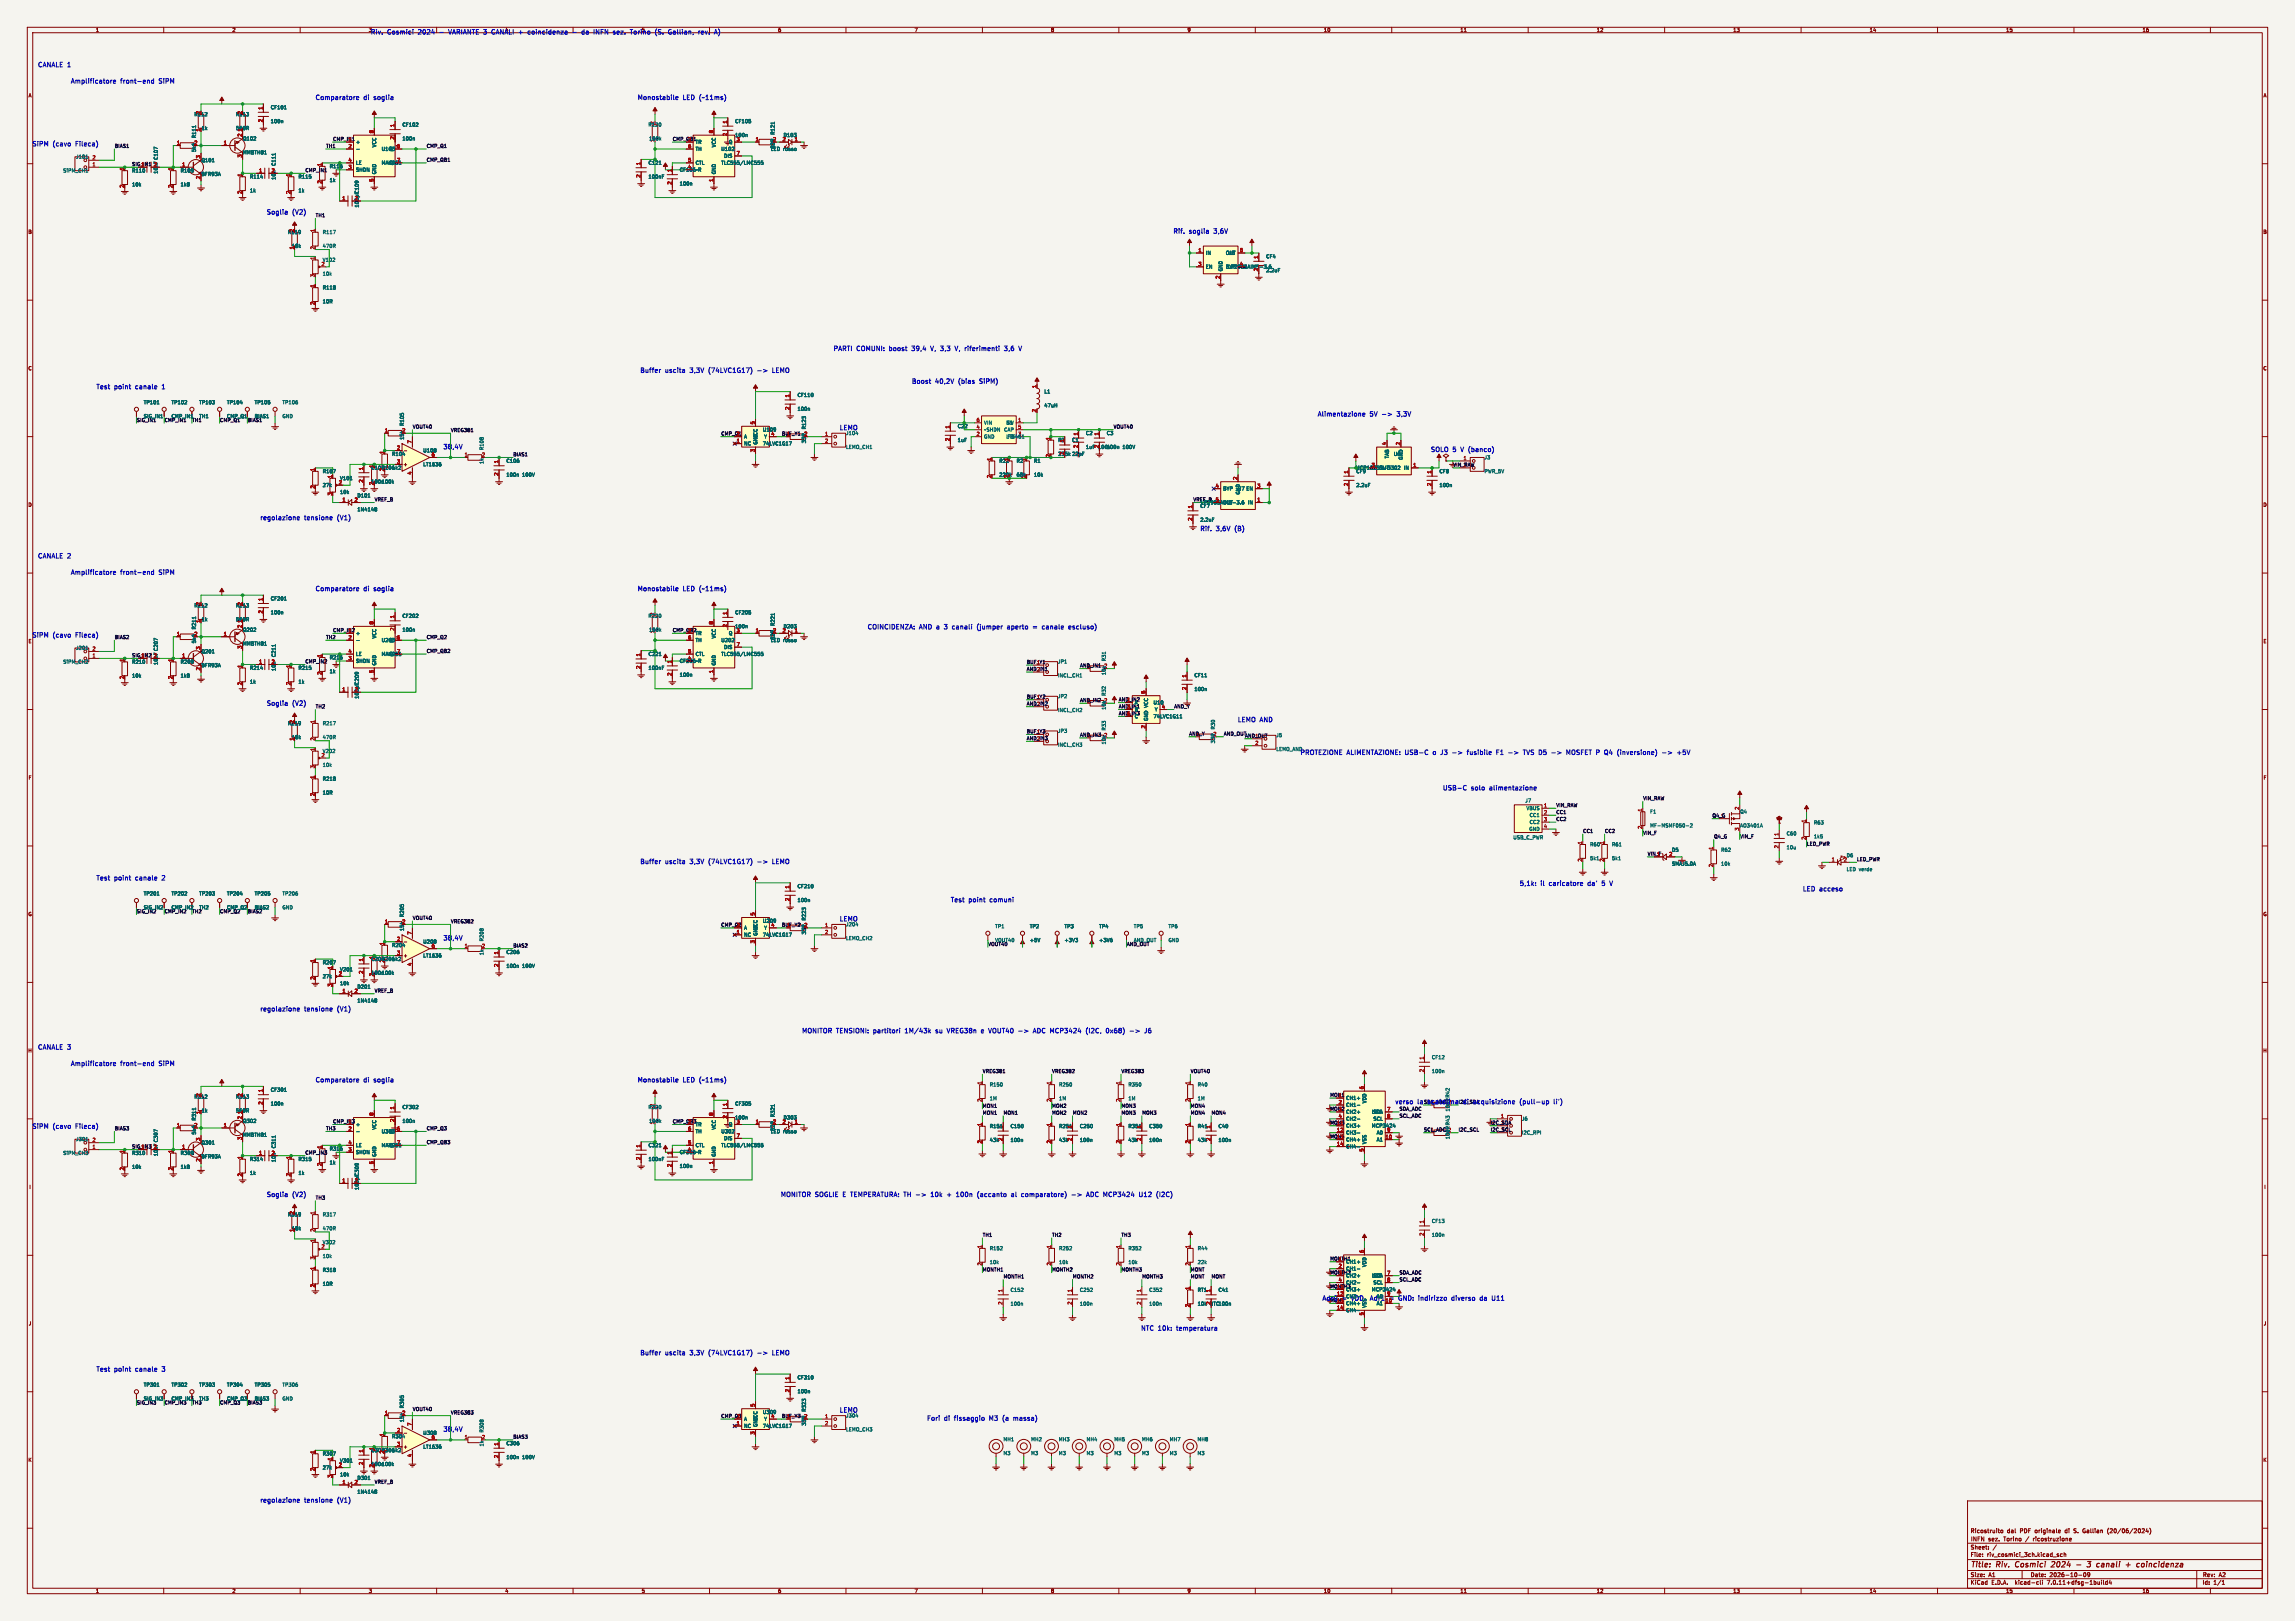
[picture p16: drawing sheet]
<svg xmlns="http://www.w3.org/2000/svg" width="841mm" height="594mm" viewBox="0 0 841 594" stroke-linecap="round" stroke-linejoin="round" font-family="sans-serif">
<defs><g id="words">
<g font-size="2.8" fill="#840000">
<text x="722" y="574.9">Title:</text>
<text x="731.7" y="574.9">Riv.</text>
<text x="739.4" y="574.9">Cosmici</text>
<text x="753.4" y="574.9">2024</text>
<text x="763.4" y="574.9">-</text>
<text x="768.2" y="574.9">3</text>
<text x="772.4" y="574.9">canali</text>
<text x="783.9" y="574.9">+</text>
<text x="788.7" y="574.9">coincidenza</text>
</g>
<g font-size="2.4" fill="#0000c2">
<text x="135.5" y="13.1">Riv.</text>
<text x="142.1" y="13.1">Cosmici</text>
<text x="154" y="13.1">2024</text>
<text x="166.6" y="13.1">VARIANTE 3</text>
<text x="183.6" y="13.1">CANALI +</text>
<text x="198.3" y="13.1">coincidenza</text>
<text x="215.3" y="13.1">-</text>
<text x="219.4" y="13.1">da</text>
<text x="224.4" y="13.1">INFN</text>
<text x="232.2" y="13.1">sez.</text>
<text x="239.2" y="13.1">Torino</text>
<text x="249" y="13.1">(S.</text>
<text x="254.5" y="13.1">Gallian,</text>
<text x="13.5" y="25.1">CANALE 1</text>
<text x="25.6" y="31.1">Amplificatore</text>
<text x="44.3" y="31.1">front-end</text>
<text x="59" y="31.1">SiPM</text>
<text x="115.3" y="37.1">Comparatore</text>
<text x="133.4" y="37.1">di</text>
<text x="137.7" y="37.1">soglia</text>
<text x="233.3" y="37.1">Monostabile</text>
<text x="250.4" y="37.1">LED</text>
<text x="257" y="37.1">(~11ms)</text>
<text x="11.5" y="54.1">SiPM</text>
<text x="19.5" y="54.1">(cavo</text>
<text x="28.5" y="54.1">Fileca)</text>
<text x="97.4" y="79.1">Soglia</text>
<text x="107.3" y="79.1">(V2)</text>
<text x="429.6" y="86.1">Rif.</text>
<text x="435.9" y="86.1">soglia</text>
<text x="445.6" y="86.1">3,6V</text>
<text x="305.1" y="129.1">PARTI</text>
<text x="314" y="129.1">COMUNI:</text>
<text x="326.6" y="129.1">boost</text>
<text x="335.5" y="129.1">39,4</text>
<text x="343.2" y="129.1">V,</text>
<text x="347.4" y="129.1">3,3</text>
<text x="353.5" y="129.1">V,</text>
<text x="357.7" y="129.1">riferimenti</text>
<text x="372.9" y="129.1">3,6</text>
<text x="234.3" y="137.1">Buffer</text>
<text x="243.9" y="137.1">uscita</text>
<text x="253.6" y="137.1">3,3V</text>
<text x="261.1" y="137.1">(74LVC1G17)</text>
<text x="279.6" y="137.1">-&gt;</text>
<text x="285.8" y="137.1">LEMO</text>
<text x="35" y="143.1">Test</text>
<text x="42" y="143.1">point</text>
<text x="50.4" y="143.1">canale</text>
<text x="333.8" y="141.1">Boost</text>
<text x="342.9" y="141.1">40,2V</text>
<text x="352" y="141.1">(bias</text>
<text x="360.4" y="141.1">SiPM)</text>
<text x="482.5" y="153.1">Alimentazione</text>
<text x="502.1" y="153.1">5V</text>
<text x="507.2" y="153.1">-&gt;</text>
<text x="513.4" y="153.1">3,3V</text>
<text x="307.3" y="158.1">LEMO</text>
<text x="162.1" y="165.1">38,4V</text>
<text x="524" y="166.1">SOLO</text>
<text x="532.5" y="166.1">5</text>
<text x="536.1" y="166.1">V</text>
<text x="539.5" y="166.1">(banco)</text>
<text x="95" y="191.1">regolazione</text>
<text x="111.7" y="191.1">tensione</text>
<text x="124.4" y="191.1">(V1)</text>
<text x="439.5" y="195.1">Rif.</text>
<text x="445.7" y="195.1">3,6V</text>
<text x="453.2" y="195.1">(B)</text>
<text x="13.5" y="205.1">CANALE 2</text>
<text x="25.6" y="211.1">Amplificatore</text>
<text x="44.3" y="211.1">front-end</text>
<text x="59" y="211.1">SiPM</text>
<text x="115.3" y="217.1">Comparatore</text>
<text x="133.4" y="217.1">di</text>
<text x="137.7" y="217.1">soglia</text>
<text x="233.3" y="217.1">Monostabile</text>
<text x="250.4" y="217.1">LED</text>
<text x="257" y="217.1">(~11ms)</text>
<text x="317.6" y="231.1">COINCIDENZA:</text>
<text x="337" y="231.1">AND</text>
<text x="343.9" y="231.1">a</text>
<text x="347.5" y="231.1">3</text>
<text x="351" y="231.1">canali</text>
<text x="360.8" y="231.1">(jumper</text>
<text x="372.6" y="231.1">aperto</text>
<text x="382.6" y="231.1">=</text>
<text x="386.7" y="231.1">canale</text>
<text x="397.1" y="231.1">escluso)</text>
<text x="11.5" y="234.1">SiPM</text>
<text x="19.5" y="234.1">(cavo</text>
<text x="28.5" y="234.1">Fileca)</text>
<text x="97.4" y="259.1">Soglia</text>
<text x="107.3" y="259.1">(V2)</text>
<text x="453.2" y="265.1">LEMO</text>
<text x="461.8" y="265.1">AND</text>
<text x="476.2" y="277.1">PROTEZIONE</text>
<text x="493.7" y="277.1">ALIMENTAZIONE:</text>
<text x="515.7" y="277.1">USB-C</text>
<text x="526.5" y="277.1">o</text>
<text x="530.1" y="277.1">J3</text>
<text x="535" y="277.1">-&gt;</text>
<text x="541.1" y="277.1">fusibile</text>
<text x="563.7" y="277.1">TVS</text>
<text x="570.1" y="277.1">D5</text>
<text x="575.4" y="277.1">-&gt;</text>
<text x="581.6" y="277.1">MOSFET</text>
<text x="593.2" y="277.1">P</text>
<text x="596.8" y="277.1">Q4</text>
<text x="602.2" y="277.1">(inversione)</text>
<text x="528.4" y="290.1">USB-C</text>
<text x="539.3" y="290.1">solo</text>
<text x="546.6" y="290.1">alimentazione</text>
<text x="234.3" y="317.1">Buffer</text>
<text x="243.9" y="317.1">uscita</text>
<text x="253.6" y="317.1">3,3V</text>
<text x="261.1" y="317.1">(74LVC1G17)</text>
<text x="279.6" y="317.1">-&gt;</text>
<text x="285.8" y="317.1">LEMO</text>
<text x="35" y="323.1">Test</text>
<text x="42" y="323.1">point</text>
<text x="50.4" y="323.1">canale</text>
<text x="60.8" y="323.1">2</text>
<text x="556.5" y="325.1">5,1k:</text>
<text x="564.7" y="325.1">il</text>
<text x="568.4" y="325.1">caricatore</text>
<text x="583.3" y="325.1">da'</text>
<text x="589.1" y="325.1">5</text>
<text x="660.3" y="327.1">LED</text>
<text x="666.9" y="327.1">acceso</text>
<text x="348" y="331.1">Test</text>
<text x="355.1" y="331.1">point</text>
<text x="363.5" y="331.1">comuni</text>
<text x="307.3" y="338.1">LEMO</text>
<text x="162.1" y="345.1">38,4V</text>
<text x="95" y="371.1">regolazione</text>
<text x="111.7" y="371.1">tensione</text>
<text x="124.4" y="371.1">(V1)</text>
<text x="293.5" y="379.1">MONITOR</text>
<text x="306.6" y="379.1">TENSIONI:</text>
<text x="320.8" y="379.1">partitori</text>
<text x="333.1" y="379.1">1M/43k</text>
<text x="345" y="379.1">su</text>
<text x="349.9" y="379.1">VREG38n</text>
<text x="363" y="379.1">e</text>
<text x="366.5" y="379.1">VOUT40</text>
<text x="378" y="379.1">-&gt;</text>
<text x="384.2" y="379.1">ADC</text>
<text x="391" y="379.1">MCP3424</text>
<text x="404.8" y="379.1">(I2C,</text>
<text x="412.9" y="379.1">0x68)</text>
<text x="422.2" y="379.1">-&gt;</text>
<text x="13.5" y="385.1">CANALE 3</text>
<text x="25.6" y="391.1">Amplificatore</text>
<text x="44.3" y="391.1">front-end</text>
<text x="59" y="391.1">SiPM</text>
<text x="115.3" y="397.1">Comparatore</text>
<text x="133.4" y="397.1">di</text>
<text x="137.7" y="397.1">soglia</text>
<text x="233.3" y="397.1">Monostabile</text>
<text x="250.4" y="397.1">LED</text>
<text x="257" y="397.1">(~11ms)</text>
<text x="510.9" y="405.1">verso</text>
<text x="519.6" y="405.1">la</text>
<text x="537.6" y="405.1">di</text>
<text x="542" y="405.1">acquisizione</text>
<text x="559.7" y="405.1">(pull-up</text>
<text x="572.9" y="405.1">li')</text>
<text x="11.5" y="414.1">SiPM</text>
<text x="19.5" y="414.1">(cavo</text>
<text x="28.5" y="414.1">Fileca)</text>
<text x="97.4" y="439.1">Soglia</text>
<text x="107.3" y="439.1">(V2)</text>
<text x="285.8" y="439.1">MONITOR</text>
<text x="298.8" y="439.1">SOGLIE</text>
<text x="309.6" y="439.1">E</text>
<text x="313.2" y="439.1">TEMPERATURA: TH</text>
<text x="338.4" y="439.1">-&gt;</text>
<text x="344.6" y="439.1">10k</text>
<text x="351.2" y="439.1">+</text>
<text x="355.2" y="439.1">100n</text>
<text x="363.6" y="439.1">(accanto</text>
<text x="376.8" y="439.1">al</text>
<text x="381.2" y="439.1">comparatore)</text>
<text x="400.2" y="439.1">-&gt;</text>
<text x="406.4" y="439.1">ADC</text>
<text x="413.2" y="439.1">MCP3424</text>
<text x="427" y="439.1">U12</text>
<text x="503.6" y="477.1">Adr1</text>
<text x="511.2" y="477.1">=</text>
<text x="515.3" y="477.1">GND:</text>
<text x="523.3" y="477.1">indirizzo</text>
<text x="536.1" y="477.1">diverso</text>
<text x="547.1" y="477.1">da</text>
<text x="417.8" y="488.1">NTC</text>
<text x="424.5" y="488.1">10k:</text>
<text x="431.9" y="488.1">temperatura</text>
<text x="234.3" y="497.1">Buffer</text>
<text x="243.9" y="497.1">uscita</text>
<text x="253.6" y="497.1">3,3V</text>
<text x="261.1" y="497.1">(74LVC1G17)</text>
<text x="279.6" y="497.1">-&gt;</text>
<text x="285.8" y="497.1">LEMO</text>
<text x="35" y="503.1">Test</text>
<text x="42" y="503.1">point</text>
<text x="50.4" y="503.1">canale</text>
<text x="60.8" y="503.1">3</text>
<text x="307.3" y="518.1">LEMO</text>
<text x="339.3" y="521.1">Fori</text>
<text x="346.2" y="521.1">di</text>
<text x="350.5" y="521.1">fissaggio</text>
<text x="364" y="521.1">M3</text>
<text x="369.5" y="521.1">(a</text>
<text x="374.1" y="521.1">massa)</text>
<text x="162.1" y="525.1">38,4V</text>
<text x="95" y="551.1">regolazione</text>
<text x="111.7" y="551.1">tensione</text>
<text x="124.4" y="551.1">(V1)</text>
</g>
<g font-size="2.4" fill="#009600">
<text x="524" y="405.1">scatolina</text>
<text x="484.2" y="477.1">Adr0</text>
</g>
<text font-size="2.4" fill="#a90000" x="491.9" y="477.1">=</text>
<text font-size="2.4" fill="#006464" x="495.9" y="477.1">VDD,</text>
<g font-size="2.1" fill="#840000">
<text x="722" y="562">Ricostruito</text>
<text x="735.4" y="562">dal</text>
<text x="740.2" y="562">PDF originale</text>
<text x="757" y="562">di</text>
<text x="760.4" y="562">S.</text>
<text x="763.8" y="562">Gallian</text>
<text x="773" y="562">(20/06/2024)</text>
<text x="722" y="568">Sheet:</text>
<text x="722" y="565.2">INFN</text>
<text x="728.9" y="565.2">sez.</text>
<text x="735.1" y="565.2">Torino</text>
<text x="747" y="565.2">ricostruzione</text>
<text x="722" y="570.7">File:</text>
<text x="728.1" y="570.7">riv_cosmici_3ch.kicad_sch</text>
<text x="722" y="580.9">KiCad</text>
<text x="722" y="578.1">Size:</text>
<text x="728.7" y="578.1">A1</text>
<text x="729.7" y="580.9">E.D.A.</text>
<text x="738.6" y="580.9">kicad-cli</text>
<text x="744" y="578.1">Date:</text>
<text x="750.5" y="580.9">7.0.11+dfsg-1build4</text>
<text x="751" y="578.1">2026-10-09</text>
<text x="807" y="578.3">Rev:</text>
<text x="807" y="580.9">Id:</text>
<text x="811.1" y="580.9">1/1</text>
<text x="813.4" y="578.3">A2</text>
</g>
<g font-size="1.8" fill="#840000">
<text x="35" y="11.9">1</text>
<text x="85" y="11.9">2</text>
<text x="285" y="11.9">6</text>
<text x="335" y="11.9">7</text>
<text x="385" y="11.9">8</text>
<text x="435" y="11.9">9</text>
<text x="485" y="11.9">10</text>
<text x="535" y="11.9">11</text>
<text x="585" y="11.9">12</text>
<text x="635" y="11.9">13</text>
<text x="685" y="11.9">14</text>
<text x="735" y="11.9">15</text>
<text x="785" y="11.9">16</text>
<text x="10.3" y="35.9">A</text>
<text x="829.3" y="35.9">A</text>
<text x="73.7" y="47.9">1k</text>
<text x="86.3" y="47.9">560R</text>
<text x="121.9" y="51.7">CMP_IN1</text>
<text x="246.4" y="51.7">CMP_QB1</text>
<text x="248.9" y="63.1">CF106</text>
<text x="10.3" y="85.9">B</text>
<text x="829.2" y="85.9">B</text>
<text x="106.8" y="91">18k</text>
<text x="449.9" y="98.7">LP2985AIM5-3.6</text>
<text x="10.3" y="135.9">C</text>
<text x="829.2" y="135.9">C</text>
<text x="286.4" y="159.7">BUF_Y1</text>
<text x="147.7" y="171.1">+</text>
<text x="10.3" y="185.9">D</text>
<text x="439.9" y="185">LP2985AIM5-3.6</text>
<text x="829.2" y="185.9">D</text>
<text x="73.7" y="227.9">1k</text>
<text x="86.3" y="227.9">560R</text>
<text x="121.9" y="231.7">CMP_IN2</text>
<text x="246.4" y="231.7">CMP_QB2</text>
<text x="10.3" y="235.9">E</text>
<text x="829.3" y="235.9">E</text>
<text x="248.9" y="243.1">CF206</text>
<text x="409.8" y="257.1">AND_IN2</text>
<text x="409.8" y="262.2">AND_IN3</text>
<text x="409.8" y="259.7">AND_IN1</text>
<text x="106.8" y="271">18k</text>
<text x="10.3" y="285.9">F</text>
<text x="829.3" y="285.9">F</text>
<text x="10.3" y="335.9">G</text>
<text x="829.2" y="335.9">G</text>
<text x="264.2" y="339.7">CMP_Q2</text>
<text x="286.4" y="339.7">BUF_Y2</text>
<text x="147.7" y="351.1">+</text>
<text x="10.2" y="385.9">H</text>
<text x="829.2" y="385.9">H</text>
<text x="73.7" y="407.9">1k</text>
<text x="86.3" y="407.9">560R</text>
<text x="487.3" y="407.1">MON2</text>
<text x="487.3" y="402">MON1</text>
<text x="121.9" y="411.7">CMP_IN3</text>
<text x="246.4" y="411.7">CMP_QB3</text>
<text x="487.3" y="417.3">MON4</text>
<text x="248.9" y="423.1">CF306</text>
<text x="10.6" y="435.9">I</text>
<text x="829.6" y="435.9">I</text>
<text x="106.8" y="451">18k</text>
<text x="487.3" y="467.1">MONTH2</text>
<text x="487.3" y="462">MONTH1</text>
<text x="487.3" y="477.3">MONT</text>
<text x="10.4" y="485.9">J</text>
<text x="829.4" y="485.9">J</text>
<text x="264.2" y="519.7">CMP_Q3</text>
<text x="286.4" y="519.7">BUF_Y3</text>
<text x="147.7" y="531.1">+</text>
<text x="10.3" y="535.9">K</text>
<text x="829.2" y="535.9">K</text>
<text x="35" y="583.9">1</text>
<text x="85" y="583.9">2</text>
<text x="135" y="583.9">3</text>
<text x="185" y="583.9">4</text>
<text x="235" y="583.9">5</text>
<text x="285" y="583.9">6</text>
<text x="335" y="583.9">7</text>
<text x="385" y="583.9">8</text>
<text x="435" y="583.9">9</text>
<text x="485" y="583.9">10</text>
<text x="535" y="583.9">11</text>
<text x="585" y="583.9">12</text>
<text x="635" y="583.9">13</text>
<text x="685" y="583.9">14</text>
<text x="735" y="583.9">15</text>
<text x="785" y="583.9">16</text>
</g>
<g font-size="1.8" fill="#0000c2">
<text x="135" y="11.9">3</text>
<text x="185" y="11.9">4</text>
<text x="235" y="11.9">5</text>
<text x="467.6" y="275.4">LEMO_AND</text>
<text x="524.1" y="404.7">1</text>
<text x="531.4" y="407.4" transform="rotate(-90 531.4 407.4)">100R R42</text>
<text x="534.3" y="404.6">I2C_SDA</text>
</g>
<g font-size="1.8" fill="#a90000">
<text x="73.4" y="42" transform="rotate(-90 73.4 42)">2</text>
<text x="88.6" y="42" transform="rotate(-90 88.6 42)">2</text>
<text x="96.3" y="40.3" transform="rotate(-90 96.3 40.3)">1</text>
<text x="96.3" y="44.9" transform="rotate(-90 96.3 44.9)">2</text>
<text x="144.5" y="46.7" transform="rotate(-90 144.5 46.7)">1</text>
<text x="266.4" y="45.4" transform="rotate(-90 266.4 45.4)">1</text>
<text x="64.7" y="53.1">1</text>
<text x="71" y="53.1">2</text>
<text x="73.4" y="48.3" transform="rotate(-90 73.4 48.3)">1</text>
<text x="81.8" y="53.1">1</text>
<text x="88.6" y="50.2" transform="rotate(-90 88.6 50.2)">2</text>
<text x="88.6" y="48.3" transform="rotate(-90 88.6 48.3)">1</text>
<text x="127.6" y="51.8">1</text>
<text x="136.9" y="49" transform="rotate(-90 136.9 49)">8</text>
<text x="144.5" y="51.3" transform="rotate(-90 144.5 51.3)">2</text>
<text x="252" y="51.8">2</text>
<text x="261.4" y="49" transform="rotate(-90 261.4 49)">8</text>
<text x="266.4" y="50" transform="rotate(-90 266.4 50)">2</text>
<text x="276.8" y="51.8">1</text>
<text x="283.1" y="51.8">2</text>
<text x="286.6" y="51.8">2</text>
<text x="291.1" y="51.8">1</text>
<text x="33.7" y="58.5">2</text>
<text x="73.4" y="58.2" transform="rotate(-90 73.4 58.2)">3</text>
<text x="88.6" y="57.9" transform="rotate(-90 88.6 57.9)">3</text>
<text x="127.6" y="54.4">2</text>
<text x="127.6" y="59.4">4</text>
<text x="145.3" y="54.4">6</text>
<text x="145.3" y="59.4">7</text>
<text x="252" y="59.4">5</text>
<text x="252" y="54.4">6</text>
<text x="269.8" y="56.9">7</text>
<text x="33.7" y="61">1</text>
<text x="45.5" y="62.6" transform="rotate(-90 45.5 62.6)">1</text>
<text x="51.6" y="61">1</text>
<text x="56.2" y="61">2</text>
<text x="63.2" y="62.6" transform="rotate(-90 63.2 62.6)">1</text>
<text x="66.6" y="61">1</text>
<text x="73.4" y="65.8" transform="rotate(-90 73.4 65.8)">2</text>
<text x="88.6" y="64.8" transform="rotate(-90 88.6 64.8)">1</text>
<text x="94.8" y="63.2">1</text>
<text x="99.4" y="63.2">2</text>
<text x="106.4" y="64.8" transform="rotate(-90 106.4 64.8)">1</text>
<text x="117.9" y="61" transform="rotate(-90 117.9 61)">1</text>
<text x="127.6" y="62">3</text>
<text x="234.7" y="65.2" transform="rotate(-90 234.7 65.2)">2</text>
<text x="234.7" y="60.6" transform="rotate(-90 234.7 60.6)">1</text>
<text x="246.1" y="63.2" transform="rotate(-90 246.1 63.2)">1</text>
<text x="252" y="62">4</text>
<text x="45.5" y="69" transform="rotate(-90 45.5 69)">2</text>
<text x="63.2" y="69" transform="rotate(-90 63.2 69)">2</text>
<text x="88.6" y="71.2" transform="rotate(-90 88.6 71.2)">2</text>
<text x="106.4" y="71.2" transform="rotate(-90 106.4 71.2)">2</text>
<text x="117.9" y="67.4" transform="rotate(-90 117.9 67.4)">2</text>
<text x="136.9" y="66.7" transform="rotate(-90 136.9 66.7)">5</text>
<text x="246.1" y="67.8" transform="rotate(-90 246.1 67.8)">2</text>
<text x="261.4" y="66.7" transform="rotate(-90 261.4 66.7)">1</text>
<text x="125.3" y="73.4">1</text>
<text x="129.8" y="73.4">2</text>
<text x="107.7" y="85.2" transform="rotate(-90 107.7 85.2)">2</text>
<text x="115.3" y="85.2" transform="rotate(-90 115.3 85.2)">1</text>
<text x="107.7" y="91.5" transform="rotate(-90 107.7 91.5)">1</text>
<text x="115.3" y="95.3" transform="rotate(-90 115.3 95.3)">1</text>
<text x="115.3" y="91.5" transform="rotate(-90 115.3 91.5)">2</text>
<text x="439" y="92.5">1</text>
<text x="454.2" y="92.5">5</text>
<text x="461" y="94.9" transform="rotate(-90 461 94.9)">1</text>
<text x="115.3" y="101.7" transform="rotate(-90 115.3 101.7)">3</text>
<text x="117.7" y="97.5">2</text>
<text x="439" y="97.5">3</text>
<text x="454.2" y="97.5">4</text>
<text x="461" y="99.5" transform="rotate(-90 461 99.5)">2</text>
<text x="115.3" y="105.5" transform="rotate(-90 115.3 105.5)">1</text>
<text x="447.1" y="102.3" transform="rotate(-90 447.1 102.3)">2</text>
<text x="115.3" y="111.8" transform="rotate(-90 115.3 111.8)">2</text>
<text x="379.8" y="142.3" transform="rotate(-90 379.8 142.3)">1</text>
<text x="289.3" y="145.7" transform="rotate(-90 289.3 145.7)">1</text>
<text x="276.6" y="155.6" transform="rotate(-90 276.6 155.6)">5</text>
<text x="289.3" y="150.3" transform="rotate(-90 289.3 150.3)">2</text>
<text x="357.7" y="154.7">6</text>
<text x="373" y="154.7">1</text>
<text x="379.8" y="151.2" transform="rotate(-90 379.8 151.2)">2</text>
<text x="140.9" y="158.5">1</text>
<text x="147.2" y="158.5">2</text>
<text x="269.8" y="159.8">2</text>
<text x="282.5" y="159.8">4</text>
<text x="288.2" y="159.8">1</text>
<text x="294.6" y="159.8">2</text>
<text x="302.2" y="159.8">1</text>
<text x="348" y="161.7" transform="rotate(-90 348 161.7)">2</text>
<text x="348" y="157.2" transform="rotate(-90 348 157.2)">1</text>
<text x="357.7" y="159.8">2</text>
<text x="357.7" y="157.2">4</text>
<text x="373" y="157.2">5</text>
<text x="384.8" y="161.4" transform="rotate(-90 384.8 161.4)">1</text>
<text x="395" y="159.7" transform="rotate(-90 395 159.7)">1</text>
<text x="402.6" y="159.7" transform="rotate(-90 402.6 159.7)">1</text>
<text x="140.7" y="166.4" transform="rotate(-90 140.7 166.4)">1</text>
<text x="145.3" y="164.8">2</text>
<text x="150.9" y="162.6" transform="rotate(-90 150.9 162.6)">7</text>
<text x="158" y="167.4">6</text>
<text x="170.1" y="167.4">1</text>
<text x="176.5" y="167.4">2</text>
<text x="269.8" y="162.3">1</text>
<text x="276.6" y="165.8" transform="rotate(-90 276.6 165.8)">3</text>
<text x="302.2" y="162.3">2</text>
<text x="384.8" y="167.7" transform="rotate(-90 384.8 167.7)">2</text>
<text x="389.9" y="166.8" transform="rotate(-90 389.9 166.8)">2</text>
<text x="389.9" y="162.2" transform="rotate(-90 389.9 162.2)">1</text>
<text x="395" y="164.3" transform="rotate(-90 395 164.3)">2</text>
<text x="402.6" y="164.3" transform="rotate(-90 402.6 164.3)">2</text>
<text x="508" y="163.3" transform="rotate(-90 508 163.3)">4</text>
<text x="513.1" y="163.3" transform="rotate(-90 513.1 163.3)">2</text>
<text x="115.3" y="172.8" transform="rotate(-90 115.3 172.8)">1</text>
<text x="133.1" y="172.4" transform="rotate(-90 133.1 172.4)">1</text>
<text x="136.9" y="171.5" transform="rotate(-90 136.9 171.5)">1</text>
<text x="145.3" y="169.9">3</text>
<text x="182.6" y="169.9" transform="rotate(-90 182.6 169.9)">1</text>
<text x="363.2" y="169" transform="rotate(-90 363.2 169)">1</text>
<text x="369.6" y="169" transform="rotate(-90 369.6 169)">1</text>
<text x="494.1" y="173.7" transform="rotate(-90 494.1 173.7)">1</text>
<text x="502.5" y="171.2">3</text>
<text x="517.7" y="171.2">1</text>
<text x="524.5" y="173.7" transform="rotate(-90 524.5 173.7)">1</text>
<text x="536.1" y="168.7">1</text>
<text x="115.3" y="179.1" transform="rotate(-90 115.3 179.1)">2</text>
<text x="121.7" y="175.3" transform="rotate(-90 121.7 175.3)">1</text>
<text x="124" y="177.5">2</text>
<text x="133.1" y="177" transform="rotate(-90 133.1 177)">2</text>
<text x="136.9" y="177.9" transform="rotate(-90 136.9 177.9)">2</text>
<text x="150.9" y="174.1" transform="rotate(-90 150.9 174.1)">4</text>
<text x="182.6" y="174.4" transform="rotate(-90 182.6 174.4)">2</text>
<text x="363.2" y="175.3" transform="rotate(-90 363.2 175.3)">2</text>
<text x="369.6" y="175.3" transform="rotate(-90 369.6 175.3)">2</text>
<text x="445.3" y="178.8">4</text>
<text x="453.4" y="176" transform="rotate(-90 453.4 176)">2</text>
<text x="460.6" y="178.8">3</text>
<text x="494.1" y="178.3" transform="rotate(-90 494.1 178.3)">2</text>
<text x="524.5" y="178.3" transform="rotate(-90 524.5 178.3)">2</text>
<text x="121.7" y="181.7" transform="rotate(-90 121.7 181.7)">3</text>
<text x="125.3" y="183.9">1</text>
<text x="129.8" y="183.9">2</text>
<text x="445.3" y="183.9">5</text>
<text x="460.6" y="183.9">1</text>
<text x="436.9" y="191" transform="rotate(-90 436.9 191)">2</text>
<text x="436.9" y="186.4" transform="rotate(-90 436.9 186.4)">1</text>
<text x="73.4" y="222" transform="rotate(-90 73.4 222)">2</text>
<text x="88.6" y="222" transform="rotate(-90 88.6 222)">2</text>
<text x="96.3" y="220.3" transform="rotate(-90 96.3 220.3)">1</text>
<text x="96.3" y="224.9" transform="rotate(-90 96.3 224.9)">2</text>
<text x="144.5" y="226.7" transform="rotate(-90 144.5 226.7)">1</text>
<text x="266.4" y="225.4" transform="rotate(-90 266.4 225.4)">1</text>
<text x="64.7" y="233.1">1</text>
<text x="71" y="233.1">2</text>
<text x="73.4" y="228.3" transform="rotate(-90 73.4 228.3)">1</text>
<text x="81.8" y="233.1">1</text>
<text x="88.6" y="230.2" transform="rotate(-90 88.6 230.2)">2</text>
<text x="88.6" y="228.3" transform="rotate(-90 88.6 228.3)">1</text>
<text x="127.6" y="231.8">1</text>
<text x="136.9" y="229" transform="rotate(-90 136.9 229)">8</text>
<text x="144.5" y="231.3" transform="rotate(-90 144.5 231.3)">2</text>
<text x="252" y="231.8">2</text>
<text x="261.4" y="229" transform="rotate(-90 261.4 229)">8</text>
<text x="266.4" y="230" transform="rotate(-90 266.4 230)">2</text>
<text x="276.8" y="231.8">1</text>
<text x="283.1" y="231.8">2</text>
<text x="286.6" y="231.8">2</text>
<text x="291.1" y="231.8">1</text>
<text x="33.7" y="238.5">2</text>
<text x="73.4" y="238.2" transform="rotate(-90 73.4 238.2)">3</text>
<text x="88.6" y="237.9" transform="rotate(-90 88.6 237.9)">3</text>
<text x="127.6" y="234.4">2</text>
<text x="127.6" y="239.4">4</text>
<text x="145.3" y="234.4">6</text>
<text x="145.3" y="239.4">7</text>
<text x="252" y="239.4">5</text>
<text x="252" y="234.4">6</text>
<text x="269.8" y="236.9">7</text>
<text x="33.7" y="241">1</text>
<text x="45.5" y="242.6" transform="rotate(-90 45.5 242.6)">1</text>
<text x="51.6" y="241">1</text>
<text x="56.2" y="241">2</text>
<text x="63.2" y="242.6" transform="rotate(-90 63.2 242.6)">1</text>
<text x="66.6" y="241">1</text>
<text x="73.4" y="245.8" transform="rotate(-90 73.4 245.8)">2</text>
<text x="88.6" y="244.8" transform="rotate(-90 88.6 244.8)">1</text>
<text x="94.8" y="243.2">1</text>
<text x="99.4" y="243.2">2</text>
<text x="106.4" y="244.8" transform="rotate(-90 106.4 244.8)">1</text>
<text x="117.9" y="241" transform="rotate(-90 117.9 241)">1</text>
<text x="127.6" y="242">3</text>
<text x="234.7" y="245.2" transform="rotate(-90 234.7 245.2)">2</text>
<text x="234.7" y="240.6" transform="rotate(-90 234.7 240.6)">1</text>
<text x="246.1" y="243.2" transform="rotate(-90 246.1 243.2)">1</text>
<text x="252" y="242">4</text>
<text x="45.5" y="249" transform="rotate(-90 45.5 249)">2</text>
<text x="63.2" y="249" transform="rotate(-90 63.2 249)">2</text>
<text x="88.6" y="251.2" transform="rotate(-90 88.6 251.2)">2</text>
<text x="106.4" y="251.2" transform="rotate(-90 106.4 251.2)">2</text>
<text x="117.9" y="247.4" transform="rotate(-90 117.9 247.4)">2</text>
<text x="136.9" y="246.7" transform="rotate(-90 136.9 246.7)">5</text>
<text x="246.1" y="247.8" transform="rotate(-90 246.1 247.8)">2</text>
<text x="261.4" y="246.7" transform="rotate(-90 261.4 246.7)">1</text>
<text x="434.7" y="248.4" transform="rotate(-90 434.7 248.4)">1</text>
<text x="125.3" y="253.4">1</text>
<text x="129.8" y="253.4">2</text>
<text x="412.9" y="257.2">1</text>
<text x="419.7" y="254.4" transform="rotate(-90 419.7 254.4)">5</text>
<text x="434.7" y="253" transform="rotate(-90 434.7 253)">2</text>
<text x="412.9" y="259.7">3</text>
<text x="412.9" y="262.3">6</text>
<text x="425.6" y="259.7">4</text>
<text x="107.7" y="265.2" transform="rotate(-90 107.7 265.2)">2</text>
<text x="115.3" y="265.2" transform="rotate(-90 115.3 265.2)">1</text>
<text x="419.7" y="267.1" transform="rotate(-90 419.7 267.1)">2</text>
<text x="107.7" y="271.5" transform="rotate(-90 107.7 271.5)">1</text>
<text x="115.3" y="275.3" transform="rotate(-90 115.3 275.3)">1</text>
<text x="115.3" y="271.5" transform="rotate(-90 115.3 271.5)">2</text>
<text x="459.8" y="273">2</text>
<text x="115.3" y="281.7" transform="rotate(-90 115.3 281.7)">3</text>
<text x="117.7" y="277.5">2</text>
<text x="115.3" y="285.5" transform="rotate(-90 115.3 285.5)">1</text>
<text x="115.3" y="291.8" transform="rotate(-90 115.3 291.8)">2</text>
<text x="565.6" y="295.9">1</text>
<text x="565.6" y="298.5">2</text>
<text x="601.7" y="297.5" transform="rotate(-90 601.7 297.5)">1</text>
<text x="637.3" y="296.9" transform="rotate(-90 637.3 296.9)">2</text>
<text x="565.6" y="301">3</text>
<text x="565.6" y="303.6">4</text>
<text x="601.7" y="303.9" transform="rotate(-90 601.7 303.9)">2</text>
<text x="637.3" y="304.5" transform="rotate(-90 637.3 304.5)">3</text>
<text x="661.7" y="301.5" transform="rotate(-90 661.7 301.5)">1</text>
<text x="579.7" y="309.5" transform="rotate(-90 579.7 309.5)">1</text>
<text x="627.7" y="311.5" transform="rotate(-90 627.7 311.5)">1</text>
<text x="651.7" y="311" transform="rotate(-90 651.7 311)">2</text>
<text x="651.7" y="306.4" transform="rotate(-90 651.7 306.4)">1</text>
<text x="661.7" y="307.9" transform="rotate(-90 661.7 307.9)">2</text>
<text x="579.7" y="315.9" transform="rotate(-90 579.7 315.9)">2</text>
<text x="587.7" y="315.9" transform="rotate(-90 587.7 315.9)">2</text>
<text x="607.1" y="313.7">1</text>
<text x="611.5" y="313.7">2</text>
<text x="627.7" y="317.9" transform="rotate(-90 627.7 317.9)">2</text>
<text x="671.1" y="315.7">1</text>
<text x="675.5" y="315.7">2</text>
<text x="289.3" y="325.7" transform="rotate(-90 289.3 325.7)">1</text>
<text x="276.6" y="335.6" transform="rotate(-90 276.6 335.6)">5</text>
<text x="289.3" y="330.3" transform="rotate(-90 289.3 330.3)">2</text>
<text x="140.9" y="338.5">1</text>
<text x="147.2" y="338.5">2</text>
<text x="269.8" y="339.8">2</text>
<text x="282.5" y="339.8">4</text>
<text x="288.2" y="339.8">1</text>
<text x="294.6" y="339.8">2</text>
<text x="302.2" y="339.8">1</text>
<text x="140.7" y="346.4" transform="rotate(-90 140.7 346.4)">1</text>
<text x="145.3" y="344.8">2</text>
<text x="150.9" y="342.6" transform="rotate(-90 150.9 342.6)">7</text>
<text x="158" y="347.4">6</text>
<text x="170.1" y="347.4">1</text>
<text x="176.5" y="347.4">2</text>
<text x="269.8" y="342.3">1</text>
<text x="276.6" y="345.8" transform="rotate(-90 276.6 345.8)">3</text>
<text x="302.2" y="342.3">2</text>
<text x="115.3" y="352.8" transform="rotate(-90 115.3 352.8)">1</text>
<text x="133.1" y="352.4" transform="rotate(-90 133.1 352.4)">1</text>
<text x="145.3" y="349.9">3</text>
<text x="182.6" y="349.9" transform="rotate(-90 182.6 349.9)">1</text>
<text x="115.3" y="359.1" transform="rotate(-90 115.3 359.1)">2</text>
<text x="121.7" y="355.3" transform="rotate(-90 121.7 355.3)">1</text>
<text x="124" y="357.5">2</text>
<text x="133.1" y="357" transform="rotate(-90 133.1 357)">2</text>
<text x="150.9" y="354.1" transform="rotate(-90 150.9 354.1)">4</text>
<text x="182.6" y="354.4" transform="rotate(-90 182.6 354.4)">2</text>
<text x="121.7" y="361.7" transform="rotate(-90 121.7 361.7)">3</text>
<text x="125.3" y="363.9">1</text>
<text x="129.8" y="363.9">2</text>
<text x="521.7" y="388.4" transform="rotate(-90 521.7 388.4)">1</text>
<text x="521.7" y="393" transform="rotate(-90 521.7 393)">2</text>
<text x="73.4" y="402" transform="rotate(-90 73.4 402)">2</text>
<text x="88.6" y="402" transform="rotate(-90 88.6 402)">2</text>
<text x="96.3" y="400.3" transform="rotate(-90 96.3 400.3)">1</text>
<text x="359.7" y="397.5" transform="rotate(-90 359.7 397.5)">1</text>
<text x="385.1" y="397.5" transform="rotate(-90 385.1 397.5)">1</text>
<text x="410.5" y="397.5" transform="rotate(-90 410.5 397.5)">1</text>
<text x="435.9" y="397.5" transform="rotate(-90 435.9 397.5)">1</text>
<text x="499.7" y="399.3" transform="rotate(-90 499.7 399.3)">6</text>
<text x="96.3" y="404.9" transform="rotate(-90 96.3 404.9)">2</text>
<text x="144.5" y="406.7" transform="rotate(-90 144.5 406.7)">1</text>
<text x="266.4" y="405.4" transform="rotate(-90 266.4 405.4)">1</text>
<text x="359.7" y="403.9" transform="rotate(-90 359.7 403.9)">2</text>
<text x="385.1" y="403.9" transform="rotate(-90 385.1 403.9)">2</text>
<text x="410.5" y="403.9" transform="rotate(-90 410.5 403.9)">2</text>
<text x="435.9" y="403.9" transform="rotate(-90 435.9 403.9)">2</text>
<text x="490.4" y="402.1">1</text>
<text x="490.4" y="404.7">2</text>
<text x="490.4" y="407.2">3</text>
<text x="508.2" y="407.2">7</text>
<text x="64.7" y="413.1">1</text>
<text x="71" y="413.1">2</text>
<text x="81.8" y="413.1">1</text>
<text x="88.6" y="410.2" transform="rotate(-90 88.6 410.2)">2</text>
<text x="88.6" y="408.3" transform="rotate(-90 88.6 408.3)">1</text>
<text x="127.6" y="411.8">1</text>
<text x="136.9" y="409" transform="rotate(-90 136.9 409)">8</text>
<text x="144.5" y="411.3" transform="rotate(-90 144.5 411.3)">2</text>
<text x="252" y="411.8">2</text>
<text x="261.4" y="409" transform="rotate(-90 261.4 409)">8</text>
<text x="266.4" y="410" transform="rotate(-90 266.4 410)">2</text>
<text x="276.8" y="411.8">1</text>
<text x="283.1" y="411.8">2</text>
<text x="286.6" y="411.8">2</text>
<text x="291.1" y="411.8">1</text>
<text x="359.7" y="412.8" transform="rotate(-90 359.7 412.8)">1</text>
<text x="385.1" y="412.8" transform="rotate(-90 385.1 412.8)">1</text>
<text x="392.8" y="413.7" transform="rotate(-90 392.8 413.7)">1</text>
<text x="410.5" y="412.8" transform="rotate(-90 410.5 412.8)">1</text>
<text x="418.2" y="413.7" transform="rotate(-90 418.2 413.7)">1</text>
<text x="435.9" y="412.8" transform="rotate(-90 435.9 412.8)">1</text>
<text x="443.6" y="413.7" transform="rotate(-90 443.6 413.7)">1</text>
<text x="487.3" y="412.2">MON3</text>
<text x="489.8" y="412.3">11</text>
<text x="490.4" y="409.7">4</text>
<text x="508.2" y="409.7">8</text>
<text x="549.8" y="409.7">1</text>
<text x="33.7" y="418.5">2</text>
<text x="73.4" y="418.2" transform="rotate(-90 73.4 418.2)">3</text>
<text x="88.6" y="417.9" transform="rotate(-90 88.6 417.9)">3</text>
<text x="127.6" y="414.4">2</text>
<text x="127.6" y="419.4">4</text>
<text x="145.3" y="414.4">6</text>
<text x="145.3" y="419.4">7</text>
<text x="252" y="419.4">5</text>
<text x="252" y="414.4">6</text>
<text x="269.8" y="416.9">7</text>
<text x="359.7" y="419.1" transform="rotate(-90 359.7 419.1)">2</text>
<text x="367.4" y="418.2" transform="rotate(-90 367.4 418.2)">2</text>
<text x="385.1" y="419.1" transform="rotate(-90 385.1 419.1)">2</text>
<text x="392.8" y="418.2" transform="rotate(-90 392.8 418.2)">2</text>
<text x="410.5" y="419.1" transform="rotate(-90 410.5 419.1)">2</text>
<text x="418.2" y="418.2" transform="rotate(-90 418.2 418.2)">2</text>
<text x="435.9" y="419.1" transform="rotate(-90 435.9 419.1)">2</text>
<text x="443.6" y="418.2" transform="rotate(-90 443.6 418.2)">2</text>
<text x="489.8" y="414.8">12</text>
<text x="489.8" y="417.4">13</text>
<text x="489.8" y="419.9">14</text>
<text x="507.6" y="417.4">10</text>
<text x="508.2" y="414.8">9</text>
<text x="33.7" y="421">1</text>
<text x="45.5" y="422.6" transform="rotate(-90 45.5 422.6)">1</text>
<text x="51.6" y="421">1</text>
<text x="56.2" y="421">2</text>
<text x="63.2" y="422.6" transform="rotate(-90 63.2 422.6)">1</text>
<text x="66.6" y="421">1</text>
<text x="73.4" y="425.8" transform="rotate(-90 73.4 425.8)">2</text>
<text x="88.6" y="424.8" transform="rotate(-90 88.6 424.8)">1</text>
<text x="94.8" y="423.2">1</text>
<text x="99.4" y="423.2">2</text>
<text x="106.4" y="424.8" transform="rotate(-90 106.4 424.8)">1</text>
<text x="117.9" y="421" transform="rotate(-90 117.9 421)">1</text>
<text x="127.6" y="422">3</text>
<text x="234.7" y="425.2" transform="rotate(-90 234.7 425.2)">2</text>
<text x="234.7" y="420.6" transform="rotate(-90 234.7 420.6)">1</text>
<text x="246.1" y="423.2" transform="rotate(-90 246.1 423.2)">1</text>
<text x="252" y="422">4</text>
<text x="499.7" y="422.1" transform="rotate(-90 499.7 422.1)">5</text>
<text x="45.5" y="429" transform="rotate(-90 45.5 429)">2</text>
<text x="63.2" y="429" transform="rotate(-90 63.2 429)">2</text>
<text x="88.6" y="431.2" transform="rotate(-90 88.6 431.2)">2</text>
<text x="106.4" y="431.2" transform="rotate(-90 106.4 431.2)">2</text>
<text x="117.9" y="427.4" transform="rotate(-90 117.9 427.4)">2</text>
<text x="136.9" y="426.7" transform="rotate(-90 136.9 426.7)">5</text>
<text x="246.1" y="427.8" transform="rotate(-90 246.1 427.8)">2</text>
<text x="261.4" y="426.7" transform="rotate(-90 261.4 426.7)">1</text>
<text x="125.3" y="433.4">1</text>
<text x="129.8" y="433.4">2</text>
<text x="107.7" y="445.2" transform="rotate(-90 107.7 445.2)">2</text>
<text x="115.3" y="445.2" transform="rotate(-90 115.3 445.2)">1</text>
<text x="521.7" y="448.4" transform="rotate(-90 521.7 448.4)">1</text>
<text x="107.7" y="451.5" transform="rotate(-90 107.7 451.5)">1</text>
<text x="115.3" y="455.3" transform="rotate(-90 115.3 455.3)">1</text>
<text x="115.3" y="451.5" transform="rotate(-90 115.3 451.5)">2</text>
<text x="521.7" y="453" transform="rotate(-90 521.7 453)">2</text>
<text x="115.3" y="461.7" transform="rotate(-90 115.3 461.7)">3</text>
<text x="117.7" y="457.5">2</text>
<text x="359.7" y="457.5" transform="rotate(-90 359.7 457.5)">1</text>
<text x="385.1" y="457.5" transform="rotate(-90 385.1 457.5)">1</text>
<text x="410.5" y="457.5" transform="rotate(-90 410.5 457.5)">1</text>
<text x="435.9" y="457.5" transform="rotate(-90 435.9 457.5)">1</text>
<text x="499.7" y="459.3" transform="rotate(-90 499.7 459.3)">6</text>
<text x="115.3" y="465.5" transform="rotate(-90 115.3 465.5)">1</text>
<text x="359.7" y="463.9" transform="rotate(-90 359.7 463.9)">2</text>
<text x="385.1" y="463.9" transform="rotate(-90 385.1 463.9)">2</text>
<text x="410.5" y="463.9" transform="rotate(-90 410.5 463.9)">2</text>
<text x="435.9" y="463.9" transform="rotate(-90 435.9 463.9)">2</text>
<text x="490.4" y="462.1">1</text>
<text x="490.4" y="464.7">2</text>
<text x="490.4" y="467.2">3</text>
<text x="508.2" y="467.2">7</text>
<text x="115.3" y="471.8" transform="rotate(-90 115.3 471.8)">2</text>
<text x="367.4" y="473.7" transform="rotate(-90 367.4 473.7)">1</text>
<text x="392.8" y="473.7" transform="rotate(-90 392.8 473.7)">1</text>
<text x="418.2" y="473.7" transform="rotate(-90 418.2 473.7)">1</text>
<text x="435.9" y="472.8" transform="rotate(-90 435.9 472.8)">1</text>
<text x="443.6" y="473.7" transform="rotate(-90 443.6 473.7)">1</text>
<text x="487.3" y="472.2">MONTH3</text>
<text x="489.8" y="472.3">11</text>
<text x="490.4" y="469.7">4</text>
<text x="508.2" y="469.7">8</text>
<text x="367.4" y="478.2" transform="rotate(-90 367.4 478.2)">2</text>
<text x="392.8" y="478.2" transform="rotate(-90 392.8 478.2)">2</text>
<text x="418.2" y="478.2" transform="rotate(-90 418.2 478.2)">2</text>
<text x="435.9" y="479.1" transform="rotate(-90 435.9 479.1)">2</text>
<text x="443.6" y="478.2" transform="rotate(-90 443.6 478.2)">2</text>
<text x="489.8" y="474.8">12</text>
<text x="489.8" y="477.4">13</text>
<text x="489.8" y="479.9">14</text>
<text x="507.6" y="477.4">10</text>
<text x="508.2" y="474.8">9</text>
<text x="499.7" y="482.1" transform="rotate(-90 499.7 482.1)">5</text>
<text x="289.3" y="505.7" transform="rotate(-90 289.3 505.7)">1</text>
<text x="276.6" y="515.6" transform="rotate(-90 276.6 515.6)">5</text>
<text x="289.3" y="510.3" transform="rotate(-90 289.3 510.3)">2</text>
<text x="140.9" y="518.5">1</text>
<text x="147.2" y="518.5">2</text>
<text x="269.8" y="519.8">2</text>
<text x="282.5" y="519.8">4</text>
<text x="288.2" y="519.8">1</text>
<text x="294.6" y="519.8">2</text>
<text x="302.2" y="519.8">1</text>
<text x="140.7" y="526.4" transform="rotate(-90 140.7 526.4)">1</text>
<text x="145.3" y="524.8">2</text>
<text x="150.9" y="522.6" transform="rotate(-90 150.9 522.6)">7</text>
<text x="158" y="527.4">6</text>
<text x="170.1" y="527.4">1</text>
<text x="176.5" y="527.4">2</text>
<text x="269.8" y="522.3">1</text>
<text x="276.6" y="525.8" transform="rotate(-90 276.6 525.8)">3</text>
<text x="302.2" y="522.3">2</text>
<text x="115.3" y="532.8" transform="rotate(-90 115.3 532.8)">1</text>
<text x="133.1" y="532.4" transform="rotate(-90 133.1 532.4)">1</text>
<text x="136.9" y="531.5" transform="rotate(-90 136.9 531.5)">1</text>
<text x="140.7" y="532.8" transform="rotate(-90 140.7 532.8)">2</text>
<text x="145.3" y="529.9">3</text>
<text x="182.6" y="529.9" transform="rotate(-90 182.6 529.9)">1</text>
<text x="115.3" y="539.1" transform="rotate(-90 115.3 539.1)">2</text>
<text x="121.7" y="535.3" transform="rotate(-90 121.7 535.3)">1</text>
<text x="124" y="537.5">2</text>
<text x="133.1" y="537" transform="rotate(-90 133.1 537)">2</text>
<text x="136.9" y="537.9" transform="rotate(-90 136.9 537.9)">2</text>
<text x="150.9" y="534.1" transform="rotate(-90 150.9 534.1)">4</text>
<text x="182.6" y="534.4" transform="rotate(-90 182.6 534.4)">2</text>
<text x="121.7" y="541.7" transform="rotate(-90 121.7 541.7)">3</text>
<text x="125.3" y="543.9">1</text>
<text x="129.8" y="543.9">2</text>
</g>
<g font-size="1.8" fill="#006464">
<text x="99.1" y="40.2">CF101</text>
<text x="71.1" y="42.8">R112</text>
<text x="86.3" y="42.8">R113</text>
<text x="99.1" y="45.3">100n</text>
<text x="147.3" y="46.6">CF102</text>
<text x="237.5" y="46.6">R120</text>
<text x="239.8" y="45.8" transform="rotate(-90 239.8 45.8)">2</text>
<text x="269.3" y="45.3">CF105</text>
<text x="72" y="50.8" transform="rotate(-90 72 50.8)">R111</text>
<text x="88.9" y="51.7">Q102</text>
<text x="130.3" y="52.9">+</text>
<text x="147.3" y="51.7">100n</text>
<text x="237.7" y="51.7">100k</text>
<text x="239.8" y="52.1" transform="rotate(-90 239.8 52.1)">1</text>
<text x="254.8" y="52.9">TR</text>
<text x="266.9" y="52.9">Q</text>
<text x="269.3" y="50.4">100n</text>
<text x="269.8" y="51.8">3</text>
<text x="284.1" y="49.5" transform="rotate(-90 284.1 49.5)">R121</text>
<text x="287" y="50.4">D103</text>
<text x="27.7" y="58.3">J101</text>
<text x="72" y="55.9" transform="rotate(-90 72 55.9)">5k6</text>
<text x="73.7" y="59.6">Q101</text>
<text x="88.9" y="56.7">MMBTH81</text>
<text x="138" y="54.1" transform="rotate(-90 138 54.1)">VCC</text>
<text x="139.7" y="55.5">U103</text>
<text x="142.5" y="55.5">Q</text>
<text x="254.8" y="55.5">TH</text>
<text x="262.5" y="54.1" transform="rotate(-90 262.5 54.1)">VCC</text>
<text x="264.2" y="55.5">U102</text>
<text x="265.2" y="58">DIS</text>
<text x="282.3" y="55.5">LED rosso</text>
<text x="284.1" y="54.6" transform="rotate(-90 284.1 54.6)">82R</text>
<text x="23" y="63.4">SiPM_CH1</text>
<text x="48.3" y="63.4">R110</text>
<text x="58" y="63.8" transform="rotate(-90 58 63.8)">10nF C107</text>
<text x="66" y="63.4">R109</text>
<text x="73.7" y="64.7">BFR93A</text>
<text x="91.4" y="65.6">R114</text>
<text x="101.2" y="60.9" transform="rotate(-90 101.2 60.9)">C111</text>
<text x="109.2" y="65.6">R115</text>
<text x="120.7" y="61.8">R116</text>
<text x="130.3" y="63.1">SHDN</text>
<text x="130.3" y="60.6">LE</text>
<text x="138" y="64" transform="rotate(-90 138 64)">GND</text>
<text x="139.7" y="60.6">MAX961</text>
<text x="141.6" y="60.6">~Q</text>
<text x="237.5" y="60.6">C121</text>
<text x="237.5" y="65.6">100nF</text>
<text x="254.8" y="63.1">~R</text>
<text x="254.8" y="60.6">CTL</text>
<text x="262.5" y="64" transform="rotate(-90 262.5 64)">GND</text>
<text x="264.2" y="60.6">TLC555/LMC555</text>
<text x="48.3" y="68.5">10k</text>
<text x="66" y="68.5">1k8</text>
<text x="91.4" y="70.7">1k</text>
<text x="101.2" y="66" transform="rotate(-90 101.2 66)">10n</text>
<text x="109.2" y="70.7">1k</text>
<text x="120.7" y="66.9">1k</text>
<text x="248.9" y="68.2">100n</text>
<text x="131.7" y="76.2" transform="rotate(-90 131.7 76.2)">100pFC109</text>
<text x="105.4" y="86">R119</text>
<text x="118.1" y="86">R117</text>
<text x="118.1" y="91">470R</text>
<text x="441.7" y="93.6">IN</text>
<text x="449.1" y="93.6">OUT</text>
<text x="449.9" y="93.6">U5</text>
<text x="463.8" y="94.8">CF4</text>
<text x="118.1" y="96.1">V102</text>
<text x="118.1" y="101.2">10k</text>
<text x="441.7" y="98.7">EN</text>
<text x="448.2" y="99.6" transform="rotate(-90 448.2 99.6)">GND</text>
<text x="449.1" y="98.7">BYP</text>
<text x="463.8" y="99.9">2.2uF</text>
<text x="118.1" y="106.3">R118</text>
<text x="118.1" y="111.4">10R</text>
<text x="52.5" y="148.3">TP101</text>
<text x="62.7" y="148.3">TP102</text>
<text x="72.9" y="148.3">TP103</text>
<text x="83" y="148.3">TP104</text>
<text x="93.2" y="148.3">TP105</text>
<text x="103.3" y="148.3">TP106</text>
<text x="292.1" y="145.6">CF110</text>
<text x="382.6" y="144.4">L1</text>
<text x="382.6" y="149.5">47uH</text>
<text x="50" y="154.7">SIG_IN1</text>
<text x="52.5" y="153.4">SIG_IN1</text>
<text x="62.7" y="153.4">CMP_IN1</text>
<text x="70.3" y="154.7">TH1</text>
<text x="72.9" y="153.4">TH1</text>
<text x="80.5" y="154.7">CMP_Q1</text>
<text x="83" y="153.4">CMP_Q1</text>
<text x="90.6" y="154.7">BIAS1</text>
<text x="93.2" y="153.4">BIAS1</text>
<text x="103.3" y="153.4">GND</text>
<text x="292.1" y="150.7">100n</text>
<text x="360.5" y="155.8">VIN</text>
<text x="368.6" y="155.8">U1</text>
<text x="148.2" y="161.3" transform="rotate(-90 148.2 161.3)">15k</text>
<text x="148.2" y="156.2" transform="rotate(-90 148.2 156.2)">R105</text>
<text x="272.5" y="160.9">A</text>
<text x="277.7" y="160.8" transform="rotate(-90 277.7 160.8)">VCC</text>
<text x="279.4" y="158.3">U109</text>
<text x="279.9" y="160.9">Y</text>
<text x="295.5" y="157.5" transform="rotate(-90 295.5 157.5)">R123</text>
<text x="309.9" y="159.6">J104</text>
<text x="350.8" y="157.1">C22</text>
<text x="360.5" y="160.9">GND</text>
<text x="360.5" y="158.3">~SHDN</text>
<text x="367.8" y="158.3">CAP</text>
<text x="368.6" y="160.9">LT3461</text>
<text x="369.1" y="160.9">FB</text>
<text x="373" y="159.8">3</text>
<text x="397.8" y="159.6">C2</text>
<text x="405.4" y="159.6">C3</text>
<text x="143.5" y="167.2">R104</text>
<text x="154.9" y="166">U108</text>
<text x="177.4" y="165.1" transform="rotate(-90 177.4 165.1)">R108</text>
<text x="272.5" y="163.4">NC</text>
<text x="277.7" y="163.1" transform="rotate(-90 277.7 163.1)">GND</text>
<text x="279.4" y="163.4">74LVC1G17</text>
<text x="295.5" y="162.5" transform="rotate(-90 295.5 162.5)">33R</text>
<text x="309.9" y="164.7">LEMO_CH1</text>
<text x="350.8" y="162.2">1uF</text>
<text x="387.6" y="162.2">R3</text>
<text x="387.6" y="167.2">255k</text>
<text x="392.7" y="162.2">C1</text>
<text x="392.7" y="167.2">22pF</text>
<text x="397.8" y="164.7">1uF</text>
<text x="402.4" y="164.7">100V</text>
<text x="405.4" y="164.7">100n</text>
<text x="411.4" y="164.7">100V</text>
<text x="510.6" y="167.2">U6</text>
<text x="118.1" y="173.6">R107</text>
<text x="135.9" y="172.3">C104R1061k2</text>
<text x="140.7" y="172.8" transform="rotate(-90 140.7 172.8)">2</text>
<text x="154.9" y="171">LT1636</text>
<text x="177.4" y="170.2" transform="rotate(-90 177.4 170.2)">1k</text>
<text x="185.4" y="169.8">C106</text>
<text x="366" y="169.8">R22</text>
<text x="372.4" y="169.8">R2</text>
<text x="375.9" y="169" transform="rotate(-90 375.9 169)">1</text>
<text x="378.7" y="169.8">R1</text>
<text x="496.9" y="173.6">CF9</text>
<text x="505.2" y="172.3">OUT</text>
<text x="509.1" y="168.1" transform="rotate(-90 509.1 168.1)">TAB</text>
<text x="514.2" y="168.7" transform="rotate(-90 514.2 168.7)">GND</text>
<text x="514.3" y="172.3">IN</text>
<text x="527.3" y="173.6">CF8</text>
<text x="543.8" y="168.5">J3</text>
<text x="543.8" y="173.6">PWR_5V</text>
<text x="118.1" y="178.7">27k</text>
<text x="124.5" y="176.1">V101</text>
<text x="135.9" y="177.4">100n100k</text>
<text x="185.4" y="174.9">100n</text>
<text x="191.4" y="174.9">100V</text>
<text x="366" y="174.9">220k</text>
<text x="372.4" y="174.9">68k</text>
<text x="375.9" y="175.3" transform="rotate(-90 375.9 175.3)">2</text>
<text x="378.7" y="174.9">10k</text>
<text x="448.1" y="179.9">BYP</text>
<text x="453.5" y="179.9">U7 EN</text>
<text x="496.9" y="178.7">2.2uF</text>
<text x="527.3" y="178.7">100n</text>
<text x="124.5" y="181.2">10k</text>
<text x="130.8" y="182.5">D101</text>
<text x="437.2" y="183.8">VREF_B</text>
<text x="448.1" y="185">OUT</text>
<text x="454.5" y="181.4" transform="rotate(-90 454.5 181.4)">GND</text>
<text x="457.1" y="185">IN</text>
<text x="130.8" y="187.6">1N4148</text>
<text x="439.7" y="186.3">CF7</text>
<text x="439.7" y="191.4">2.2uF</text>
<text x="99.1" y="220.2">CF201</text>
<text x="71.1" y="222.8">R212</text>
<text x="86.3" y="222.8">R213</text>
<text x="99.1" y="225.3">100n</text>
<text x="147.3" y="226.6">CF202</text>
<text x="237.5" y="226.6">R220</text>
<text x="239.8" y="225.8" transform="rotate(-90 239.8 225.8)">2</text>
<text x="269.3" y="225.3">CF205</text>
<text x="72" y="230.8" transform="rotate(-90 72 230.8)">R211</text>
<text x="88.9" y="231.7">Q202</text>
<text x="130.3" y="232.9">+</text>
<text x="147.3" y="231.7">100n</text>
<text x="237.7" y="231.7">100k</text>
<text x="239.8" y="232.1" transform="rotate(-90 239.8 232.1)">1</text>
<text x="254.8" y="232.9">TR</text>
<text x="266.9" y="232.9">Q</text>
<text x="269.3" y="230.4">100n</text>
<text x="269.8" y="231.8">3</text>
<text x="284.1" y="229.5" transform="rotate(-90 284.1 229.5)">R221</text>
<text x="287" y="230.4">D203</text>
<text x="27.7" y="238.3">J201</text>
<text x="72" y="235.9" transform="rotate(-90 72 235.9)">5k6</text>
<text x="73.7" y="239.6">Q201</text>
<text x="88.9" y="236.7">MMBTH81</text>
<text x="138" y="234.1" transform="rotate(-90 138 234.1)">VCC</text>
<text x="139.7" y="235.5">U203</text>
<text x="142.5" y="235.5">Q</text>
<text x="254.8" y="235.5">TH</text>
<text x="262.5" y="234.1" transform="rotate(-90 262.5 234.1)">VCC</text>
<text x="264.2" y="235.5">U202</text>
<text x="265.2" y="238">DIS</text>
<text x="282.3" y="235.5">LED rosso</text>
<text x="284.1" y="234.6" transform="rotate(-90 284.1 234.6)">82R</text>
<text x="23" y="243.4">SiPM_CH2</text>
<text x="48.3" y="243.4">R210</text>
<text x="58" y="243.8" transform="rotate(-90 58 243.8)">10nF C207</text>
<text x="66" y="243.4">R209</text>
<text x="73.7" y="244.7">BFR93A</text>
<text x="91.4" y="245.6">R214</text>
<text x="101.2" y="240.9" transform="rotate(-90 101.2 240.9)">C211</text>
<text x="109.2" y="245.6">R215</text>
<text x="120.7" y="241.8">R216</text>
<text x="130.3" y="243.1">SHDN</text>
<text x="130.3" y="240.6">LE</text>
<text x="138" y="244" transform="rotate(-90 138 244)">GND</text>
<text x="139.7" y="240.6">MAX961</text>
<text x="141.6" y="240.6">~Q</text>
<text x="237.5" y="240.6">C221</text>
<text x="237.5" y="245.6">100nF</text>
<text x="254.8" y="243.1">~R</text>
<text x="254.8" y="240.6">CTL</text>
<text x="262.5" y="244" transform="rotate(-90 262.5 244)">GND</text>
<text x="264.2" y="240.6">TLC555/LMC555</text>
<text x="387.6" y="243.3">JP1</text>
<text x="404.5" y="244.7">2</text>
<text x="405.4" y="242.4" transform="rotate(-90 405.4 242.4)">R31</text>
<text x="48.3" y="248.5">10k</text>
<text x="66" y="248.5">1k8</text>
<text x="91.4" y="250.7">1k</text>
<text x="101.2" y="246" transform="rotate(-90 101.2 246)">10n</text>
<text x="109.2" y="250.7">1k</text>
<text x="120.7" y="246.9">1k</text>
<text x="248.9" y="248.2">100n</text>
<text x="387.6" y="248.4">INCL_CH1</text>
<text x="405.4" y="247.5" transform="rotate(-90 405.4 247.5)">10k</text>
<text x="437.6" y="248.3">CF11</text>
<text x="131.7" y="256.2" transform="rotate(-90 131.7 256.2)">100pFC209</text>
<text x="387.6" y="256">JP2</text>
<text x="404.5" y="257.4">2</text>
<text x="405.4" y="255.1" transform="rotate(-90 405.4 255.1)">R32</text>
<text x="437.6" y="253.4">100n</text>
<text x="387.6" y="261.1">INCL_CH2</text>
<text x="405.4" y="260.2" transform="rotate(-90 405.4 260.2)">10k</text>
<text x="415.7" y="258.3">A</text>
<text x="415.7" y="260.9">B</text>
<text x="415.7" y="263.4">C</text>
<text x="422.5" y="258.3">U10</text>
<text x="422.5" y="263.4">74LVC1G11</text>
<text x="423" y="260.9">Y</text>
<text x="105.4" y="266">R219</text>
<text x="118.1" y="266">R217</text>
<text x="387.6" y="268.7">JP3</text>
<text x="405.4" y="267.8" transform="rotate(-90 405.4 267.8)">R33</text>
<text x="420.9" y="264.3" transform="rotate(-90 420.9 264.3)">GND VCC</text>
<text x="444.5" y="269.7">2</text>
<text x="445.4" y="267.4" transform="rotate(-90 445.4 267.4)">R30</text>
<text x="118.1" y="271">470R</text>
<text x="387.6" y="273.8">INCL_CH3</text>
<text x="404.5" y="270.1">2</text>
<text x="405.4" y="272.9" transform="rotate(-90 405.4 272.9)">10k</text>
<text x="445.4" y="272.5" transform="rotate(-90 445.4 272.5)">33R</text>
<text x="467.6" y="270.3">J5</text>
<text x="118.1" y="276.1">V202</text>
<text x="118.1" y="281.2">10k</text>
<text x="118.1" y="286.3">R218</text>
<text x="118.1" y="291.4">10R</text>
<text x="558.8" y="294.3">J7</text>
<text x="559.2" y="297.1">VBUS</text>
<text x="560.4" y="299.6">CC1</text>
<text x="604.6" y="298.3">F1</text>
<text x="637.6" y="298.3">Q4</text>
<text x="560.2" y="304.7">GND</text>
<text x="560.4" y="302.1">CC2</text>
<text x="604.6" y="303.4">MF-MSMF050-2</text>
<text x="637.6" y="303.4">AO3401A</text>
<text x="664.6" y="302.3">R63</text>
<text x="554.4" y="307.8">USB_C_PWR</text>
<text x="582.5" y="310.3">R60</text>
<text x="587.7" y="309.5" transform="rotate(-90 587.7 309.5)">1</text>
<text x="590.5" y="310.3">R61</text>
<text x="654.6" y="306.3">C60</text>
<text x="654.6" y="311.4">10u</text>
<text x="664.6" y="307.4">1k5</text>
<text x="582.5" y="315.4">5k1</text>
<text x="590.5" y="315.4">5k1</text>
<text x="612.5" y="312.3">D5</text>
<text x="612.5" y="317.4">SMAJ5.0A</text>
<text x="630.5" y="312.3">R62</text>
<text x="630.5" y="317.4">10k</text>
<text x="676.5" y="314.3">D6</text>
<text x="676.5" y="319.4">LED verde</text>
<text x="52.5" y="328.3">TP201</text>
<text x="62.7" y="328.3">TP202</text>
<text x="72.9" y="328.3">TP203</text>
<text x="83" y="328.3">TP204</text>
<text x="93.2" y="328.3">TP205</text>
<text x="103.3" y="328.3">TP206</text>
<text x="292.1" y="325.6">CF210</text>
<text x="50" y="334.7">SIG_IN2</text>
<text x="52.5" y="333.4">SIG_IN2</text>
<text x="60.2" y="334.7">CMP_IN2</text>
<text x="62.7" y="333.4">CMP_IN2</text>
<text x="70.3" y="334.7">TH2</text>
<text x="72.9" y="333.4">TH2</text>
<text x="80.5" y="334.7">CMP_Q2</text>
<text x="83" y="333.4">CMP_Q2</text>
<text x="90.6" y="334.7">BIAS2</text>
<text x="93.2" y="333.4">BIAS2</text>
<text x="103.3" y="333.4">GND</text>
<text x="292.1" y="330.7">100n</text>
<text x="148.2" y="341.3" transform="rotate(-90 148.2 341.3)">15k</text>
<text x="148.2" y="336.2" transform="rotate(-90 148.2 336.2)">R205</text>
<text x="272.5" y="340.9">A</text>
<text x="277.7" y="340.8" transform="rotate(-90 277.7 340.8)">VCC</text>
<text x="279.4" y="338.3">U209</text>
<text x="279.9" y="340.9">Y</text>
<text x="295.5" y="337.5" transform="rotate(-90 295.5 337.5)">R223</text>
<text x="309.9" y="339.6">J204</text>
<text x="364.5" y="340.3">TP1</text>
<text x="377.2" y="340.3">TP2</text>
<text x="389.9" y="340.3">TP3</text>
<text x="402.6" y="340.3">TP4</text>
<text x="415.3" y="340.3">TP5</text>
<text x="428" y="340.3">TP6</text>
<text x="143.5" y="347.2">R204</text>
<text x="154.9" y="346">U208</text>
<text x="177.4" y="345.1" transform="rotate(-90 177.4 345.1)">R208</text>
<text x="272.5" y="343.4">NC</text>
<text x="277.7" y="343.1" transform="rotate(-90 277.7 343.1)">GND</text>
<text x="279.4" y="343.4">74LVC1G17</text>
<text x="295.5" y="342.5" transform="rotate(-90 295.5 342.5)">33R</text>
<text x="309.9" y="344.7">LEMO_CH2</text>
<text x="364.5" y="345.4">VOUT40</text>
<text x="377.2" y="345.4">+5V</text>
<text x="389.9" y="345.4">+3V3</text>
<text x="402.6" y="345.4">+3V6</text>
<text x="415.3" y="345.4">AND_OUT</text>
<text x="428" y="345.4">GND</text>
<text x="118.1" y="353.6">R207</text>
<text x="135.9" y="352.3">C204R2061k2</text>
<text x="136.9" y="351.5" transform="rotate(-90 136.9 351.5)">1</text>
<text x="140.7" y="352.8" transform="rotate(-90 140.7 352.8)">2</text>
<text x="154.9" y="351">LT1636</text>
<text x="177.4" y="350.2" transform="rotate(-90 177.4 350.2)">1k</text>
<text x="185.4" y="349.8">C206</text>
<text x="118.1" y="358.7">27k</text>
<text x="124.5" y="356.1">V201</text>
<text x="135.9" y="357.4">100n100k</text>
<text x="136.9" y="357.9" transform="rotate(-90 136.9 357.9)">2</text>
<text x="185.4" y="354.9">100n</text>
<text x="191.4" y="354.9">100V</text>
<text x="124.5" y="361.2">10k</text>
<text x="130.8" y="362.5">D201</text>
<text x="130.8" y="367.6">1N4148</text>
<text x="524.6" y="388.3">CF12</text>
<text x="524.6" y="393.4">100n</text>
<text x="99.1" y="400.2">CF301</text>
<text x="362.5" y="398.3">R150</text>
<text x="387.9" y="398.3">R250</text>
<text x="413.3" y="398.3">R350</text>
<text x="438.7" y="398.3">R40</text>
<text x="71.1" y="402.8">R312</text>
<text x="86.3" y="402.8">R313</text>
<text x="99.1" y="405.3">100n</text>
<text x="147.3" y="406.6">CF302</text>
<text x="237.5" y="406.6">R320</text>
<text x="239.8" y="405.8" transform="rotate(-90 239.8 405.8)">2</text>
<text x="269.3" y="405.3">CF305</text>
<text x="362.5" y="403.4">1M</text>
<text x="387.9" y="403.4">1M</text>
<text x="413.3" y="403.4">1M</text>
<text x="438.7" y="403.4">1M</text>
<text x="493.1" y="403.2">CH1+</text>
<text x="493.1" y="405.8">CH1-</text>
<text x="500.9" y="404.4" transform="rotate(-90 500.9 404.4)">VDD</text>
<text x="72" y="410.8" transform="rotate(-90 72 410.8)">R311</text>
<text x="73.4" y="408.3" transform="rotate(-90 73.4 408.3)">1</text>
<text x="88.9" y="411.7">Q302</text>
<text x="130.3" y="412.9">+</text>
<text x="147.3" y="411.7">100n</text>
<text x="237.7" y="411.7">100k</text>
<text x="239.8" y="412.1" transform="rotate(-90 239.8 412.1)">1</text>
<text x="254.8" y="412.9">TR</text>
<text x="266.9" y="412.9">Q</text>
<text x="269.3" y="410.4">100n</text>
<text x="269.8" y="411.8">3</text>
<text x="284.1" y="409.5" transform="rotate(-90 284.1 409.5)">R321</text>
<text x="287" y="410.4">D303</text>
<text x="362.5" y="413.6">R151</text>
<text x="367.4" y="413.7" transform="rotate(-90 367.4 413.7)">1</text>
<text x="370.2" y="413.6">C150</text>
<text x="387.9" y="413.6">R251</text>
<text x="395.6" y="413.6">C250</text>
<text x="413.3" y="413.6">R351</text>
<text x="421" y="413.6">C350</text>
<text x="438.7" y="413.6">R41</text>
<text x="446.4" y="413.6">C40</text>
<text x="493.1" y="413.4">CH3+</text>
<text x="493.1" y="408.3">CH2+</text>
<text x="493.1" y="410.9">CH2-</text>
<text x="502.5" y="408.3">U11</text>
<text x="502.5" y="413.4">MCP3424</text>
<text x="503.1" y="408.3">SDA</text>
<text x="503.1" y="410.9">SCL</text>
<text x="557.6" y="410.9">J6</text>
<text x="27.7" y="418.3">J301</text>
<text x="72" y="415.9" transform="rotate(-90 72 415.9)">5k6</text>
<text x="73.7" y="419.6">Q301</text>
<text x="88.9" y="416.7">MMBTH81</text>
<text x="138" y="414.1" transform="rotate(-90 138 414.1)">VCC</text>
<text x="139.7" y="415.5">U303</text>
<text x="142.5" y="415.5">Q</text>
<text x="254.8" y="415.5">TH</text>
<text x="262.5" y="414.1" transform="rotate(-90 262.5 414.1)">VCC</text>
<text x="264.2" y="415.5">U302</text>
<text x="265.2" y="418">DIS</text>
<text x="282.3" y="415.5">LED rosso</text>
<text x="284.1" y="414.6" transform="rotate(-90 284.1 414.6)">82R</text>
<text x="362.5" y="418.6">43k</text>
<text x="370.2" y="418.6">100n</text>
<text x="387.9" y="418.6">43k</text>
<text x="395.6" y="418.6">100n</text>
<text x="413.3" y="418.6">43k</text>
<text x="421" y="418.6">100n</text>
<text x="438.7" y="418.6">43k</text>
<text x="446.4" y="418.6">100n</text>
<text x="493.1" y="415.9">CH3-</text>
<text x="493.1" y="418.5">CH4+</text>
<text x="500.9" y="419.4" transform="rotate(-90 500.9 419.4)">VSS</text>
<text x="504.4" y="418.5">A1</text>
<text x="504.4" y="415.9">A0</text>
<text x="557.6" y="415.9">I2C_RPI</text>
<text x="23" y="423.4">SiPM_CH3</text>
<text x="48.3" y="423.4">R310</text>
<text x="58" y="423.8" transform="rotate(-90 58 423.8)">10nF C307</text>
<text x="66" y="423.4">R309</text>
<text x="73.7" y="424.7">BFR93A</text>
<text x="91.4" y="425.6">R314</text>
<text x="101.2" y="420.9" transform="rotate(-90 101.2 420.9)">C311</text>
<text x="109.2" y="425.6">R315</text>
<text x="120.7" y="421.8">R316</text>
<text x="130.3" y="423.1">SHDN</text>
<text x="130.3" y="420.6">LE</text>
<text x="138" y="424" transform="rotate(-90 138 424)">GND</text>
<text x="139.7" y="420.6">MAX961</text>
<text x="141.6" y="420.6">~Q</text>
<text x="237.5" y="420.6">C321</text>
<text x="237.5" y="425.6">100nF</text>
<text x="254.8" y="423.1">~R</text>
<text x="254.8" y="420.6">CTL</text>
<text x="262.5" y="424" transform="rotate(-90 262.5 424)">GND</text>
<text x="264.2" y="420.6">TLC555/LMC555</text>
<text x="493.1" y="421">CH4-</text>
<text x="48.3" y="428.5">10k</text>
<text x="66" y="428.5">1k8</text>
<text x="91.4" y="430.7">1k</text>
<text x="101.2" y="426" transform="rotate(-90 101.2 426)">10n</text>
<text x="109.2" y="430.7">1k</text>
<text x="120.7" y="426.9">1k</text>
<text x="248.9" y="428.2">100n</text>
<text x="131.7" y="436.2" transform="rotate(-90 131.7 436.2)">100pFC309</text>
<text x="105.4" y="446">R319</text>
<text x="118.1" y="446">R317</text>
<text x="524.6" y="448.3">CF13</text>
<text x="118.1" y="451">470R</text>
<text x="524.6" y="453.4">100n</text>
<text x="118.1" y="456.1">V302</text>
<text x="118.1" y="461.2">10k</text>
<text x="362.5" y="458.3">R152</text>
<text x="387.9" y="458.3">R252</text>
<text x="413.3" y="458.3">R352</text>
<text x="438.7" y="458.3">R44</text>
<text x="118.1" y="466.3">R318</text>
<text x="362.5" y="463.4">10k</text>
<text x="387.9" y="463.4">10k</text>
<text x="413.3" y="463.4">10k</text>
<text x="438.7" y="463.4">22k</text>
<text x="493.1" y="463.2">CH1+</text>
<text x="493.1" y="465.8">CH1-</text>
<text x="500.9" y="464.4" transform="rotate(-90 500.9 464.4)">VDD</text>
<text x="118.1" y="471.4">10R</text>
<text x="370.2" y="473.6">C152</text>
<text x="395.6" y="473.6">C252</text>
<text x="421" y="473.6">C352</text>
<text x="438.7" y="473.6">RT1</text>
<text x="446.4" y="473.6">C41</text>
<text x="493.1" y="473.4">CH3+</text>
<text x="493.1" y="468.3">CH2+</text>
<text x="493.1" y="470.9">CH2-</text>
<text x="502.5" y="468.3">U12</text>
<text x="502.5" y="473.4">MCP3424</text>
<text x="503.1" y="468.3">SDA</text>
<text x="503.1" y="470.9">SCL</text>
<text x="370.2" y="478.6">100n</text>
<text x="395.6" y="478.6">100n</text>
<text x="421" y="478.6">100n</text>
<text x="438.7" y="478.6">10k</text>
<text x="443.4" y="478.6">NTC100n</text>
<text x="493.1" y="475.9">CH3-</text>
<text x="493.1" y="478.5">CH4+</text>
<text x="500.9" y="479.4" transform="rotate(-90 500.9 479.4)">VSS</text>
<text x="504.4" y="478.5">A1</text>
<text x="504.4" y="475.9">A0</text>
<text x="493.1" y="481">CH4-</text>
<text x="52.5" y="508.3">TP301</text>
<text x="62.7" y="508.3">TP302</text>
<text x="72.9" y="508.3">TP303</text>
<text x="83" y="508.3">TP304</text>
<text x="93.2" y="508.3">TP305</text>
<text x="103.3" y="508.3">TP306</text>
<text x="292.1" y="505.6">CF310</text>
<text x="50" y="514.7">SIG_IN3</text>
<text x="52.5" y="513.4">SIG_IN3</text>
<text x="60.2" y="514.7">CMP_IN3</text>
<text x="62.7" y="513.4">CMP_IN3</text>
<text x="70.3" y="514.7">TH3</text>
<text x="72.9" y="513.4">TH3</text>
<text x="80.5" y="514.7">CMP_Q3</text>
<text x="83" y="513.4">CMP_Q3</text>
<text x="90.6" y="514.7">BIAS3</text>
<text x="93.2" y="513.4">BIAS3</text>
<text x="103.3" y="513.4">GND</text>
<text x="292.1" y="510.7">100n</text>
<text x="148.2" y="521.3" transform="rotate(-90 148.2 521.3)">15k</text>
<text x="148.2" y="516.2" transform="rotate(-90 148.2 516.2)">R305</text>
<text x="272.5" y="520.9">A</text>
<text x="277.7" y="520.8" transform="rotate(-90 277.7 520.8)">VCC</text>
<text x="279.4" y="518.3">U309</text>
<text x="279.9" y="520.9">Y</text>
<text x="295.5" y="517.5" transform="rotate(-90 295.5 517.5)">R323</text>
<text x="309.9" y="519.6">J304</text>
<text x="143.5" y="527.2">R304</text>
<text x="154.9" y="526">U308</text>
<text x="177.4" y="525.1" transform="rotate(-90 177.4 525.1)">R308</text>
<text x="272.5" y="523.4">NC</text>
<text x="277.7" y="523.1" transform="rotate(-90 277.7 523.1)">GND</text>
<text x="279.4" y="523.4">74LVC1G17</text>
<text x="295.5" y="522.5" transform="rotate(-90 295.5 522.5)">33R</text>
<text x="309.9" y="524.7">LEMO_CH3</text>
<text x="118.1" y="533.6">R307</text>
<text x="135.9" y="532.3">C304R3061k2</text>
<text x="154.9" y="531">LT1636</text>
<text x="177.4" y="530.2" transform="rotate(-90 177.4 530.2)">1k</text>
<text x="185.4" y="529.8">C306</text>
<text x="367.6" y="528.3">MH1</text>
<text x="367.6" y="533.4">M3</text>
<text x="377.7" y="528.3">MH2</text>
<text x="377.7" y="533.4">M3</text>
<text x="387.9" y="528.3">MH3</text>
<text x="387.9" y="533.4">M3</text>
<text x="398" y="528.3">MH4</text>
<text x="398" y="533.4">M3</text>
<text x="408.2" y="528.3">MH5</text>
<text x="408.2" y="533.4">M3</text>
<text x="418.4" y="528.3">MH6</text>
<text x="418.4" y="533.4">M3</text>
<text x="428.5" y="528.3">MH7</text>
<text x="428.5" y="533.4">M3</text>
<text x="438.7" y="528.3">MH8</text>
<text x="438.7" y="533.4">M3</text>
<text x="118.1" y="538.7">27k</text>
<text x="124.5" y="536.1">V301</text>
<text x="135.9" y="537.4">100n100k</text>
<text x="185.4" y="534.9">100n</text>
<text x="191.4" y="534.9">100V</text>
<text x="124.5" y="541.2">10k</text>
<text x="130.8" y="542.5">D301</text>
<text x="130.8" y="547.6">1N4148</text>
</g>
<g font-size="1.8" fill="#0f0f0f">
<text x="41.9" y="54.3">BIAS1</text>
<text x="119.4" y="54.3">TH1</text>
<text x="156.2" y="54.3">CMP_Q1</text>
<text x="156.2" y="59.3">CMP_QB1</text>
<text x="111.8" y="63.1">CMP_IN1</text>
<text x="115.6" y="79.7">TH1</text>
<text x="60.2" y="154.7">CMP_IN1</text>
<text x="151.1" y="157.1">VOUT40</text>
<text x="165.1" y="158.4">VREG381</text>
<text x="264.2" y="159.7">CMP_Q1</text>
<text x="407.9" y="157.1">VOUT40</text>
<text x="188" y="167.3">BIAS1</text>
<text x="536.1" y="171.2">2</text>
<text x="137.2" y="183.8">VREF_B</text>
<text x="41.9" y="234.3">BIAS2</text>
<text x="119.4" y="234.3">TH2</text>
<text x="156.2" y="239.3">CMP_QB2</text>
<text x="156.2" y="234.3">CMP_Q2</text>
<text x="111.8" y="243.2">CMP_IN2</text>
<text x="379.8" y="243.5">1</text>
<text x="398.1" y="244.7">1</text>
<text x="379.8" y="246">2</text>
<text x="379.8" y="256.2">1</text>
<text x="398.1" y="257.4">1</text>
<text x="115.6" y="259.7">TH2</text>
<text x="379.8" y="258.7">2</text>
<text x="430.2" y="259.7">AND_Y</text>
<text x="379.8" y="268.9">1</text>
<text x="438.1" y="269.7">1</text>
<text x="448.4" y="269.7">AND_OUT</text>
<text x="379.8" y="271.4">2</text>
<text x="398.1" y="270.1">1</text>
<text x="459.8" y="270.5">1</text>
<text x="602" y="293.3">VIN_RAW</text>
<text x="570.2" y="298.4">CC1</text>
<text x="570.2" y="295.8">VIN_RAW</text>
<text x="630.5" y="299.7">1</text>
<text x="570.2" y="300.9">CC2</text>
<text x="580" y="305.3">CC1</text>
<text x="588" y="305.3">CC2</text>
<text x="602" y="306">VIN_F</text>
<text x="628" y="307.3">Q4_G</text>
<text x="637.5" y="307.3">VIN_F</text>
<text x="662" y="310">LED_PWR</text>
<text x="680.3" y="315.7">LED_PWR</text>
<text x="151.1" y="337.1">VOUT40</text>
<text x="165.1" y="338.4">VREG382</text>
<text x="188" y="347.3">BIAS2</text>
<text x="362" y="346.7">VOUT40</text>
<text x="412.8" y="346.7">AND_OUT</text>
<text x="137.2" y="363.8">VREF_B</text>
<text x="360" y="393.3">VREG381</text>
<text x="385.4" y="393.3">VREG382</text>
<text x="410.8" y="393.3">VREG383</text>
<text x="436.2" y="393.3">VOUT40</text>
<text x="360" y="406">MON1</text>
<text x="385.4" y="406">MON2</text>
<text x="410.8" y="406">MON3</text>
<text x="436.2" y="406">MON4</text>
<text x="512.7" y="407.1">SDA_ADC</text>
<text x="360" y="408.5">MON1</text>
<text x="367.6" y="408.5">MON1</text>
<text x="385.4" y="408.5">MON2</text>
<text x="393" y="408.5">MON2</text>
<text x="410.8" y="408.5">MON3</text>
<text x="418.4" y="408.5">MON3</text>
<text x="436.2" y="408.5">MON4</text>
<text x="443.8" y="408.5">MON4</text>
<text x="512.7" y="409.6">SCL_ADC</text>
<text x="549.8" y="412.3">2</text>
<text x="41.9" y="414.3">BIAS3</text>
<text x="119.4" y="414.3">TH3</text>
<text x="156.2" y="419.3">CMP_QB3</text>
<text x="156.2" y="414.3">CMP_Q3</text>
<text x="524.1" y="414.8">1</text>
<text x="531.4" y="417.6" transform="rotate(-90 531.4 417.6)">100R R43</text>
<text x="534.3" y="414.7">I2C_SCL</text>
<text x="549.8" y="414.8">3</text>
<text x="111.8" y="423.2">CMP_IN3</text>
<text x="115.6" y="439.7">TH3</text>
<text x="360" y="453.3">TH1</text>
<text x="385.4" y="453.3">TH2</text>
<text x="410.8" y="453.3">TH3</text>
<text x="360" y="466">MONTH1</text>
<text x="385.4" y="466">MONTH2</text>
<text x="410.8" y="466">MONTH3</text>
<text x="436.2" y="466">MONT</text>
<text x="512.7" y="467.1">SDA_ADC</text>
<text x="367.6" y="468.5">MONTH1</text>
<text x="393" y="468.5">MONTH2</text>
<text x="418.4" y="468.5">MONTH3</text>
<text x="436.2" y="468.5">MONT</text>
<text x="443.8" y="468.5">MONT</text>
<text x="512.7" y="469.7">SCL_ADC</text>
<text x="151.1" y="517.1">VOUT40</text>
<text x="165.1" y="518.4">VREG383</text>
<text x="188" y="527.3">BIAS3</text>
<text x="137.2" y="543.8">VREF_B</text>
</g>
<g font-size="1.8" fill="#009600">
<text x="48.3" y="60.9">SIG_IN1</text>
<text x="496.7" y="172.3">MCP1825S-3302</text>
<text x="532.4" y="171.1">VIN_RAW</text>
<text x="48.3" y="240.9">SIG_IN2</text>
<text x="376.1" y="243.4">BUF_Y1</text>
<text x="376.1" y="245.9">AND_IN1</text>
<text x="395.7" y="244.6">AND_IN1</text>
<text x="376.1" y="256.1">BUF_Y2</text>
<text x="395.7" y="257.3">AND_IN2</text>
<text x="376.1" y="258.6">AND_IN2</text>
<text x="376.1" y="268.8">BUF_Y3</text>
<text x="435.7" y="269.7">AND_Y</text>
<text x="376.1" y="271.3">AND_IN3</text>
<text x="395.7" y="270">AND_IN3</text>
<text x="456.1" y="270.4">AND_OUT</text>
<text x="627.4" y="299.7">Q4_G</text>
<text x="603.6" y="313.7">VIN_F</text>
<text x="521.6" y="404.6">SDA_ADC 2</text>
<text x="546.1" y="412.2">I2C_SDA</text>
<text x="521.6" y="414.7">SCL_ADC 2</text>
<text x="546.1" y="414.7">I2C_SCL</text>
<text x="48.3" y="420.9">SIG_IN3</text>
</g>
</g></defs>
<path d="M0 0h841v594h-841z" fill="#f5f4ef" stroke="#f5f4ef" stroke-width=".37"/>
<g fill="none" stroke="#840000" stroke-width=".37">
<path d="M10 10h821v574h-821zM12 12h817v570h-817zM60 10v2M110 10v2M160 10v2M210 10v2M260 10v2M310 10v2M360 10v2M410 10v2M460 10v2M510 10v2"/>
<path d="M536.6 11.6h.7M560 10v2M610 10v2M660 10v2M710 10v2M760 10v2M810 10v2M10 60h2M118.1 59.7v1.3M127 54.6h2.5M127 59.7h2.5M129.5 49.5h15.3v15.3h-15.3z"/>
<path d="M137.2 41.9v1.3M137.2 47v2.5M143.5 53.3h2.5M144 53.8h1.5M144.5 54.4h.5M144.8 52.1v1.2M144.8 54.6h2.5M144.8 59.7h2.5M829 60h2M116.8 68.6h2.6M117.1 61h2v5h-2zM117.3 69.1h1.6"/>
<path d="M117.9 69.6h.5M118.1 67.3v1.3M121.9 63.5h2.6M122.4 64h1.6M122.9 64.5h.5M123.2 62.2v1.3M124.5 73.7h3M127 62.2h2.5M127.5 71.8v3.8M129 71.8v3.8M129 73.7h3.1M135.9 68.6h2.5"/>
<path d="M136.4 69.1h1.5M136.9 69.6h.5M137.2 64.8v3.8M438.4 92.7h2.6M438.4 97.8h2.6M441 90.2h12.7v10.1h-12.7zM453.7 92.7h2.5M458.7 88.9v1.3M459.4 97.3h3.8M459.4 95.8h3.8M461.3 92.7v3.1M461.3 97.3v4.3"/>
<path d="M10 110h2M446 104.1h2.6M446.6 104.6h1.5M447.1 105.2h.5M447.3 100.3v3.8M460 101.6h2.6M460.5 102.1h1.6M461 102.6h.5M829 110h2M10 160h2M276.9 142.2v1.3M289.6 159h5v2h-5z"/>
<path d="M829 160h2M181 172.2h3.8M181 170.7h3.8M181.6 176.5h2.5M182.1 177h1.5M182.6 177.5h.5M182.9 167.6v3.1M182.9 172.2v4.3M444.8 179.1h2.5M447.3 176.5h12.7v10.2h-12.7zM452.4 170.2h2.5M452.9 169.7h1.5"/>
<path d="M453.4 169.2h.5M453.7 170.2v1.2M453.7 174v2.5M460 179.1h2.6M465.1 177.8v1.3M435.3 188.7h3.8M435.3 187.2h3.8M435.9 193h2.5M436.4 193.5h1.5M436.9 194.1h.5M437.2 184.1v3.1M437.2 188.7v4.3"/>
<path d="M460 184.1h2.6M10 210h2M829 210h2M240 220.6v1.3M251.5 239.7h2.5M251.5 234.6h2.5M254 229.5h15.2v15.3h-15.2zM261.6 221.9v1.3M261.6 227v2.5M264.8 227.8h3.8M264.8 226.2h3.8M265.4 232.1h2.6"/>
<path d="M265.9 232.6h1.6M266.7 223.2v3M266.7 227.8v4.3M269.2 232.1h2.6M269.2 237.1h2.6M276.9 232.1h1.2M278.1 231.1h5.1v2h-5.1zM285.7 232.1h3.2M288.3 233.1l-.8 1M288.9 231.1l1.3 1-1.3 1zM289.3 233.3l-.8 1.1M290.2 231.1v2"/>
<path d="M290.2 232.1h3.2M293.4 233.3h2.5M293.9 233.8h1.5M294.4 234.4h.5M294.6 232.1v1.2M10 260h2M260.3 248.6h2.6M260.9 249.1h1.5M261.4 249.6h.5M261.6 244.8v3.8M378.7 256.4h3.8M378.7 259h3.8"/>
<path d="M378.7 243.7h3.8M378.7 246.3h3.8M382.5 255.2h5v5h-5zM382.5 242.5h5v5h-5zM399.5 256.7h5v2h-5zM408.4 256.4v1.3M414.9 254.9h10.2v10.2h-10.2zM420 248.6v1.2M420 252.4v2.5M425.1 260h2.5M433.1 250.8h3.8M433.1 249.2h3.8"/>
<path d="M433.7 257.6h2.6M435 242.4v1.2M435 246.2v3M435 250.8v3M435 256.3v1.3M829 260h2M106.9 265.1h2.1v5.1h-2.1zM107.9 262.5v1.3M114.6 265.1h2v5.1h-2zM114.6 275.2h2v5.1h-2zM115.6 263.8v1.3M115.6 274v1.2"/>
<path d="M117.3 277.8h2.1M399.5 269.4h5v2h-5zM408.4 269.1v1.3M418.7 271.4h2.6M419.2 271.9h1.6M419.7 272.4h.6M420 265.1v2.5M420 270.2v1.2M439.5 269h5v2h-5zM454.8 274.5h2.6M455.3 275h1.6M455.9 275.6h.5"/>
<path d="M456.1 273.3v1.2M458.7 270.7h3.8M458.7 273.3h3.8M462.5 269.5h5v5h-5zM114.3 293h2.5M114.6 285.4h2v5.1h-2zM114.8 293.5h1.5M115.3 294h.5M115.6 284.1v1.3M115.6 291.8v1.2M554.9 294.9h10.2v10.2h-10.2zM565.1 296.2h2.5"/>
<path d="M565.1 298.7h2.5M601.2 297.5h1.6v5h-1.6zM602 296.2v6.3M651 299.7l1-.6 1 .6-1 .7v1.2v-1.2zM662 296.4v1.2M10 310h2M565.1 301.3h2.5M565.1 303.8h2.5M568.9 305.1h2.5M569.4 305.6h1.5M569.9 306.1h.5M570.2 303.8v1.3"/>
<path d="M578.7 319.6h2.6M579 309.5h2v5h-2zM580 308.2v1.3M580 318.4v1.2M586.7 319.6h2.6M587 309.5h2v5h-2zM588 308.2v1.3M588 318.4v1.2M606.2 314h3.2M609 312.7l.4 .3v2l.3 .3M609.4 314l1.2-1v2zM610.6 314h3.2"/>
<path d="M615.1 315.3h2.5M616.3 314v1.3M650.1 308.8h3.8M650.1 307.2h3.8M650.7 315.6h2.6M651.2 316.1h1.6M651.7 316.6h.6M652 301.6h.1M652 304.2v3M652 308.8v3M652 314.3v1.3M666.4 317.3h2.5"/>
<path d="M666.9 317.8h1.5M667.4 318.3h.5M667.6 316v1.3M670.2 316h3.2M673.4 316l1.2-1v2zM673.4 315v2M674.5 313.7h.5v.5M674.6 316h3.2M675 313.7l-.7 1M829 310h2M50 331v1.5M60.2 331v1.5"/>
<path d="M70.3 331v1.5M80.5 331v1.5M90.6 331v1.5M99.5 336.3h2.6M100 336.9h1.6M100.5 337.4h.6M100.8 331v1.5M100.8 335.1v1.2M141 338.7h1.2M142.2 337.7h5.1v2.1h-5.1zM271.8 336.2h10.1v7.6h-10.1zM276.9 322.2v1.3"/>
<path d="M276.9 333.7v2.5M288.3 332.4h2.5M288.8 332.9h1.5M289.3 333.4h.5M289.6 339h5v2h-5zM289.6 331.1v1.3M304.8 338.7h5.1v5.1h-5.1zM579.2 320.1h1.6M579.7 320.6h.6M587.2 320.1h1.6M587.7 320.6h.6M10 360h2"/>
<path d="M114.6 352.7h2v5.1h-2zM115.6 351.4v1.3M115.6 359.1v1.2M120.9 355.3h2v5h-2zM121.9 354v1.3M123.7 357.8h2M131.4 354.8h3.9M131.4 353.2h3.9M132.1 359.1h2.5M132.6 359.6h1.5M133.3 350.2v3M133.3 354.8v4.3"/>
<path d="M135.9 359.1h2.5M136.1 351.4h2.1v5.1h-2.1zM136.4 359.6h1.5M137.2 350.2v1.2M137.2 357.8v1.3M139.7 354h2.5M140.2 354.5h1.5M140.7 355h.5M141 352.7v1.3M268.9 342.2l.7 .7M269.2 342.6h2.6M269.6 342.2l-.7 .7"/>
<path d="M275.6 350.2h2.5M276.1 350.7h1.5M276.6 351.2h.5M276.9 343.8v2.6M276.9 348.9v1.3M281.9 340h2.6M297.2 347.6h2.5M297.7 348.1h1.5M298.2 348.7h.5M298.4 346.4v1.2M301 342.6h3.8M301 340h3.8"/>
<path d="M362 343v1.5M374.7 343v1.5M374.7 345.8v1.3M387.4 343v1.5M387.4 345.8v1.3M400.1 343v1.5M400.1 345.8v1.3M412.8 343v1.5M424.2 348.3h2.6M424.7 348.9h1.6M425.2 349.4h.6M425.5 343v1.5"/>
<path d="M425.5 347.1v1.2M829 360h2M114.3 360.3h2.5M114.8 360.8h1.5M115.3 361.4h.5M133.1 360.1h.5M136.9 360.1h.5M81.3 396.8v1.3M359 397.5h2v5h-2zM360 396.2v1.3M384.4 397.5h2v5h-2zM385.4 396.2v1.3"/>
<path d="M409.8 397.5h2v5h-2zM410.8 396.2v1.3M435.2 397.5h2v5h-2zM436.2 396.2v1.3M492.4 399.8h15.2v20.4h-15.2zM500 393.5v1.3M500 397.3v2.5M520.1 390.8h3.8M520.1 389.2h3.8M520.7 397.6h2.6M521.2 398.1h1.6M521.7 398.6h.6"/>
<path d="M522 382.4v1.2M522 386.2v3M522 390.8v3M522 396.3v1.3M10 410h2M27.5 417.5h5v5h-5zM32.5 418.7h3.8M127 414.6h2.5M127 419.7h2.5M129.5 409.5h15.3v15.3h-15.3zM137.2 401.9v1.3M137.2 407v2.5"/>
<path d="M142.9 409h3.8M142.9 407.5h3.8M143.5 413.3h2.5M144 413.8h1.5M144.5 414.4h.5M144.8 414.6h2.5M144.8 419.7h2.5M144.8 404.4v3.1M144.8 409v4.3M240 400.6v1.3M359 412.7h2v5.1h-2zM360 411.4v1.3"/>
<path d="M365.7 416h3.8M365.7 414.5h3.8M367.6 411.4v3.1M367.6 416v3M384.4 412.7h2v5.1h-2zM385.4 411.4v1.3M391.1 416h3.8M391.1 414.5h3.8M393 411.4v3.1M393 416v3M409.8 412.7h2v5.1h-2zM410.8 411.4v1.3"/>
<path d="M416.5 416h3.8M416.5 414.5h3.8M418.4 411.4v3.1M418.4 416v3M435.2 412.7h2v5.1h-2zM436.2 411.4v1.3M486 411.3h2.6M486 406.2h2.6M486 416.3h2.6M486.5 411.8h1.6M486.5 406.7h1.6M486.5 416.9h1.6"/>
<path d="M487.3 404.9v1.3M487.3 410v1.3M487.3 415.1v1.2M489.8 410h2.6M489.8 415.1h2.6M489.8 404.9h2.6M507.6 410h2.6M507.6 407.5h2.6M507.6 417.6h2.6M507.6 415.1h2.6M511.4 416.3h2.6M511.4 418.9h2.6"/>
<path d="M511.9 416.9h1.6M511.9 419.4h1.6M512.4 417.4h.6M512.4 419.9h.6M512.7 415.1v1.2M512.7 417.6v1.3M525.5 414.1h5v2h-5zM525.5 403.9h5v2h-5zM544.8 411.3h2.6M545.3 411.8h1.6M546.1 410v1.3M548.7 410h3.8"/>
<path d="M548.7 415.1h3.8M548.7 412.5h3.8M552.5 408.7h5v7.6h-5zM829 410h2M32.5 421.3h3.8M124.5 433.7h3M127 422.2h2.5M127.5 431.8v3.8M129 431.8v3.8M129 433.7h3.1M135.9 428.6h2.5M136.4 429.1h1.5"/>
<path d="M136.9 429.6h.5M137.2 424.8v3.8M233.7 427.3h2.5M234.2 427.8h1.5M234.7 428.3h.5M234.9 426v1.3M358.7 422.9h2.6M359.2 423.4h1.6M359.7 423.9h.6M360 421.6v1.3M366.3 422.9h2.6M366.9 423.4h1.5"/>
<path d="M367.4 423.9h.5M367.6 421.6v1.3M384.1 422.9h2.6M384.6 423.4h1.6M385.1 423.9h.6M385.4 421.6v1.3M434.9 422.9h2.6M435.4 423.4h1.6M435.9 423.9h.6M436.2 421.6v1.3M486 421.4h2.6M486.5 421.9h1.6"/>
<path d="M487 422.4h.6M487.3 420.2v1.2M489.8 420.2h2.6M498.7 426.5h2.6M499.2 427h1.6M499.7 427.5h.6M500 420.2v2.5M500 425.2v1.3M10 460h2M359 457.5h2v5h-2zM360 456.2v1.3M384.4 457.5h2v5h-2z"/>
<path d="M385.4 456.2v1.3M409.8 457.5h2v5h-2zM410.8 456.2v1.3M435.2 457.5h2v5h-2zM436.2 452.4v1.2M436.2 456.2v1.3M492.4 459.8h15.2v20.4h-15.2zM500 453.5v1.3M500 457.3v2.5M520.1 450.8h3.8M520.1 449.2h3.8M520.7 457.6h2.6"/>
<path d="M521.2 458.1h1.6M521.7 458.6h.6M522 442.4v1.2M522 446.2v3M522 450.8v3M522 456.3v1.3M829 460h2M365.7 476h3.8M365.7 474.5h3.8M367.6 471.4v3.1M367.6 476v3M391.1 476h3.8"/>
<path d="M391.1 474.5h3.8M393 471.4v3.1M393 476v3M416.5 476h3.8M416.5 474.5h3.8M418.4 471.4v3.1M418.4 476v3M435.2 472.7h2v5.1h-2zM436.2 471.4v1.3M441.9 476h3.8M441.9 474.5h3.8M443.8 471.4v3.1"/>
<path d="M443.8 476v3M486 471.3h2.6M486 466.2h2.6M486.5 471.8h1.6M486.5 466.7h1.6M487.3 464.9v1.3M487.3 470v1.3M489.8 475.1h2.6M489.8 464.9h2.6M489.8 470h2.6M507.6 477.6h2.6M507.6 475.1h2.6"/>
<path d="M507.6 470h2.6M507.6 467.5h2.6M511.4 478.9h2.6M511.9 479.4h1.6M512.4 479.9h.6M512.7 473.8v1.3M512.7 477.6v1.3M366.3 482.9h2.6M366.9 483.4h1.5M367.4 483.9h.5M367.6 481.6v1.3M391.7 482.9h2.6"/>
<path d="M392.3 483.4h1.5M392.8 483.9h.5M393 481.6v1.3M417.1 482.9h2.6M417.7 483.4h1.5M418.2 483.9h.5M418.4 481.6v1.3M434.9 482.9h2.6M435.4 483.4h1.6M435.9 483.9h.6M436.2 481.6v1.3M442.5 482.9h2.6"/>
<path d="M443.1 483.4h1.5M443.6 483.9h.5M443.8 481.6v1.3M486 481.4h2.6M486.5 481.9h1.6M487 482.4h.6M487.3 480.2v1.2M489.8 480.2h2.6M498.7 486.5h2.6M499.2 487h1.6M499.7 487.5h.6M500 480.2v2.5"/>
<path d="M500 485.2v1.3M10 510h2M304.8 518.7h5.1v5.1h-5.1zM829 510h2M114.6 532.7h2v5.1h-2zM115.6 531.4v1.3M115.6 539.1v1.2M120.9 535.3h2v5h-2zM121.9 534v1.3M123.7 537.8h2M301 520h3.8M301 522.6h3.8"/>
<path d="M365 532.5v1.3M373.9 537.6h2.5M374.4 538.1h1.5M374.9 538.6h.5M375.2 532.5v1.3M375.2 536.3v1.3M404.4 537.6h2.5M404.9 538.1h1.5M405.4 538.6h.5M405.6 532.5v1.3M405.6 536.3v1.3M414.5 537.6h2.6"/>
<path d="M415 538.1h1.6M415.5 538.6h.6M415.8 532.5v1.3M415.8 536.3v1.3M424.7 537.6h2.5M425.2 538.1h1.5M425.7 538.6h.5M426 532.5v1.3M426 536.3v1.3M434.9 537.6h2.5M435.4 538.1h1.5M435.9 538.6h.5"/>
<path d="M436.1 532.5v1.3M436.1 536.3v1.3M10 560h2M114.3 540.3h2.5M114.8 540.8h1.5M115.3 541.4h.5M721 550h108v32h-108zM787.7 560h.1a1.77 1.77 0 0 1 0 2.2M829 560h2M721 578.5h108M721 575.5h108M721 571.5h108"/>
<path d="M721 565.5h108M726.5 570.2h.1M726.5 570.2v.1M726.5 569.5v.1M728.7 567.5v.2M728.7 566.8v.1M731.6 566.1l-1.3 1.9M732.2 560.7h.5M732.5 561.6l.2 .1M733.3 560.8l.7 .2-.3 .7-.5-.3zM734.2 563.2h.8M741 575.5v3"/>
<path d="M743.5 563.1l-1.3 1.9M745.1 563.7v1M745.5 563.7l-.4 .3M746 563.2h.1M746 563.7v1M746 563.2l.1 .1M746.6 579.6l.4 .1M747.7 579.1l.2 1.5M748.5 579.1v.1M748.5 579.6v1M752.4 570.5h1.1M753.8 569.7l.7 .4-.3 .3-.4-.1"/>
<path d="M753.8 569.6v.1M754.3 560.9l.2-.2 .5 .2-.7 .3M754.3 561.5l.7 .1M754.4 569.5l-.6 .1M755.7 569.5l-.4-.1-.3 .3 .2 .6h.5M756.4 569.5h.6v.9M756.4 568.9v1.5M761.7 577.2h1.2M763.7 576.4l.2-.1a.73 .73 0 0 1 .5 .8 .73 .73 0 0 1-.7 .6l-.2-.5zM765.8 576.9l-.3 .3-.4-.1-.1-.7 .5-.1 .3 .3-.1 .8-.6 .4M770.1 579.1v.1M770.1 579.6v1"/>
<path d="M770.8 579.1l.2 1.5M772.2 579.7l-.4-.1-.3 .3 .2 .6h.5M772.2 579.1v1.5M772.4 560.6v1M773.2 579l-.3 1.1h.9M773.6 579.6v1M785.2 560.2l.5 .1 .1 .3-.9 1.1h.9M786.7 560.1l-.3 1.1h.9M787.1 560.7v1M787.8 562.2l-.1 .1M805 575.5v6.5M814.3 579.5l.4-.4v1.5"/>
<path d="M60 582v2M110 582v2M160 582v2M210 582v2M260 582v2M310 582v2M360 582v2M410 582v2M460 582v2M510 582v2M536.6 583.6h.7M560 582v2"/>
<path d="M610 582v2M660 582v2M710 582v2M747 580.5l-.4 .1M760 582v2M810 582v2M814.3 580.6h.9"/>
<circle cx="383.7" cy="243.7" r=".51"/>
<circle cx="383.7" cy="256.4" r=".51"/>
<circle cx="383.7" cy="259" r=".51"/>
<circle cx="383.7" cy="246.3" r=".51"/>
<circle cx="463.7" cy="273.3" r=".51"/>
<circle cx="463.7" cy="270.7" r=".51"/>
<circle cx="50" cy="330" r=".76"/>
<circle cx="60.2" cy="330" r=".76"/>
<circle cx="70.3" cy="330" r=".76"/>
<circle cx="80.5" cy="330" r=".76"/>
<circle cx="90.6" cy="330" r=".76"/>
<circle cx="100.8" cy="330" r=".76"/>
<circle cx="306.1" cy="342.6" r=".51"/>
<circle cx="306.1" cy="340" r=".51"/>
<circle cx="362" cy="342" r=".76"/>
<circle cx="374.7" cy="342" r=".76"/>
<circle cx="387.4" cy="342" r=".76"/>
<circle cx="400.1" cy="342" r=".76"/>
<circle cx="412.8" cy="342" r=".76"/>
<circle cx="425.5" cy="342" r=".76"/>
<circle cx="31.3" cy="418.7" r=".51"/>
<circle cx="553.7" cy="415.1" r=".51"/>
<circle cx="553.7" cy="410" r=".51"/>
<circle cx="553.7" cy="412.5" r=".51"/>
<circle cx="31.3" cy="421.3" r=".51"/>
<circle cx="306.1" cy="522.6" r=".51"/>
<circle cx="306.1" cy="520" r=".51"/>
<circle cx="365" cy="530" r="2.54"/>
<circle cx="365" cy="530" r="1.27"/>
<circle cx="375.2" cy="530" r="2.54"/>
<circle cx="375.2" cy="530" r="1.27"/>
<circle cx="405.6" cy="530" r="2.54"/>
<circle cx="405.6" cy="530" r="1.27"/>
<circle cx="415.8" cy="530" r="2.54"/>
<circle cx="415.8" cy="530" r="1.27"/>
<circle cx="426" cy="530" r="2.54"/>
<circle cx="426" cy="530" r="1.27"/>
<circle cx="436.1" cy="530" r="2.54"/>
<circle cx="436.1" cy="530" r="1.27"/>
</g>
<g fill="none" stroke="#840000" stroke-width=".4">
<path d="M738.8 572.5l-.3 .9 .3 .7M752.7 572.2l-.8 .2M752.9 573.1l-1.3 1.1h1.2M761 573.4h1.5M765 572.2h1.2l-.8 .8 .6 .2v.6l-.4 .4h-.6M770.8 572.9l.2 .3-.1 1M770.9 574.1l-.2 .1M771 573.4h-.2M783.2 573.1l-.2 .7 .3 .4M786.7 572.9l-.2 1.3M786.8 572.2v.2M787.6 572.9l-.1 1.3"/>
<path d="M787.9 572.9l-.3 .2"/>
</g>
<g fill="#840000" stroke="#840000" stroke-width=".37">
<path d="M500 452.2l.8 1.3h-1.6z"/>
<path d="M408.4 255.2l.7 1.2h-1.5z"/>
<path d="M107.9 261.3l.8 1.2h-1.5z"/>
<path d="M512.7 472.5l.8 1.3h-1.6z"/>
<path d="M387.4 344.5l.8 1.3h-1.6z"/>
<path d="M400.1 344.5l.8 1.3h-1.6z"/>
<path d="M522 381.1l.8 1.3h-1.6z"/>
<path d="M465.1 176.5l.8 1.3h-1.6z"/>
<path d="M522 441.1l.8 1.3h-1.6z"/>
<path d="M116.8 277.4l.5 .4-.5 .4z"/>
<path d="M261.6 220.6l.8 1.3h-1.5z"/>
<path d="M240 399.4l.8 1.2h-1.5z"/>
<path d="M408.4 267.9l.7 1.2h-1.5z"/>
<path d="M123.2 537.4l.5 .4-.5 .4z"/>
<path d="M240 219.4l.8 1.2h-1.5z"/>
<path d="M276.9 141l.7 1.2h-1.5z"/>
<path d="M137.2 40.6l.7 1.3h-1.5z"/>
<path d="M137.2 400.6l.7 1.3h-1.5z"/>
<path d="M500 392.2l.8 1.3h-1.6z"/>
<path d="M652 299.1l.8 1.3h-1.6z"/>
<path d="M420 247.3l.8 1.3h-1.6z"/>
<path d="M435 241.1l.8 1.3h-1.6z"/>
<path d="M662 295.1l.8 1.3h-1.6z"/>
<path d="M276.9 321l.7 1.2h-1.5z"/>
<path d="M458.7 87.6l.8 1.3h-1.5z"/>
<path d="M436.2 451.1l.8 1.3h-1.6z"/>
<path d="M123.2 357.4l.5 .4-.5 .4z"/>
<path d="M374.7 344.5l.8 1.3h-1.6z"/>
<path d="M81.3 395.6l.7 1.2h-1.5z"/>
</g>
<g fill="none" stroke="#006464" stroke-width=".37">
<path d="M130.7 54.7h1M143.7 53.9h.8l-.4 .5M144.5 54.5v.6M146.2 60.3h.7M463.2 97.1h.8l-.4 .5h.3M463.9 97.6v.1M463.9 97.7l.1 .4M465.1 97.6v.5M465.2 97.7l.5-.1 .1 .5M465.2 97.7l-.1 .1M465.3 97.2l-.2 .4M465.3 97.2h.1"/>
<path d="M465.7 97.1l-.4 .1M468.4 98.4h.6M189.8 173.7l.2 .9M444.3 189.8h.6M453.3 183.5h.7l-.4 .4 .4 .2v.4l-.6 .2M454.6 184.6v.1M455.2 184.1l-.1 .1M455.3 184h.4M455.3 184l-.1 .1M455.7 183.5l-.5 .3v.8l.5 .1 .1-.6M455.7 184l.1 .1M268.2 235.2h.8"/>
<path d="M268.9 234v.5M273.6 229.3l.2 .8M277.8 239h.6M278.2 239.5h.1M278.3 239.5l.1 .1M278.4 239.6l-.2 .7M279.6 239h-.6l-.1 .6 .6-.1 .1 .6h-.7M283.8 224.8v.7M395.7 248.1h.7M441.5 248h.7M441.9 252.3l.2 .8M122.1 264.4h.8l-.5 1.3"/>
<path d="M432.4 263.1h.7M432.5 262.2l.2-.4v1.3M585.1 315.1h.8M593.1 315.1h.8M593.4 310h.7M617.9 302.6h1M620 301.9l-.6 .1M620 301.9l.1 .1M620.1 302v.4l-.8 .7h.8M57.5 328h.8M88 327.6h.8M284.2 336.9v.9"/>
<path d="M284.2 337.3v.2M122.1 352h.8l-.5 1.3M128.3 355.8h.7M143.9 356.6l.3 .5M144.2 356.3l-.5 .4M289.2 341.9h.8l-.5 1.2M381.1 343.8l-.4 1.3M394.1 343.8h.8l-.4 .5M394.6 344.3l.3 .3-.3 .5M407.2 343.8h.3M407.3 344.3l.3 .3-.3 .5M528.9 392.3l.2 .8"/>
<path d="M31.5 418h.7M130.7 414.7h1M143.7 413.9h.8l-.4 .5M144.5 414.5v.6M151.7 410.5l.2 .9M152.4 406.3h.8M153.1 405.1v.5M374.6 417.5l.1 .9M400 417.5l.1 .9M425.4 417.5l.1 .9M441.6 413.3h.7M497.4 402.5h.9"/>
<path d="M497.4 412.6h.9M497.4 415.2h.9M497.4 417.7h.9M497.4 405h.9M497.4 407.6h.9M497.4 410.1h.9M510.5 412.7h.8M511.1 412.3v.8M146.2 420.3h.7M497.4 420.3h.9M528.9 452.3l.2 .8M374.6 477.5l.1 .9"/>
<path d="M400 477.5l.1 .9M425.4 477.5l.1 .9M449.2 473.3h.7M450.8 477.5l.1 .9M497.4 462.5h.9M497.4 472.6h.9M497.4 465h.9M497.4 467.6h.9M497.4 470.1h.9M510.5 472.7h.8M511.1 472.3v.8M497.4 480.3h.9"/>
<path d="M122.1 532h.8l-.5 1.3M128.3 535.8h.7"/>
</g>
<g fill="#ffffc2" stroke="#ffffc2" stroke-width=".37">
<path d="M492.4 459.8h15.2v20.4h-15.2z"/>
<path d="M129.5 409.5h15.3v15.3h-15.3z"/>
<path d="M254 229.5h15.2v15.3h-15.2z"/>
<path d="M554.9 294.9h10.2v10.2h-10.2z"/>
<path d="M129.5 49.5h15.3v15.3h-15.3z"/>
<path d="M492.4 399.8h15.2v20.4h-15.2z"/>
<path d="M271.8 336.2h10.1v7.6h-10.1z"/>
<path d="M414.9 254.9h10.2v10.2h-10.2z"/>
<path d="M447.3 176.5h12.7v10.2h-12.7z"/>
<path d="M441 90.2h12.7v10.1h-12.7z"/>
</g>
<path d="M147.3 342.6l10.2 5-10.2 5.1z" fill="#ffffc2"/>
<g fill="none" stroke="#840000" stroke-width=".37">
<path d="M81.3 36.8v1.3M96.5 38.1v3M27.5 57.5h5v5h-5zM32.5 58.7h3.8M53.8 59.4v3.8M55.4 59.4v3.8M64.8 53.3h1.2M66 52.3h5.1v2.1h-5.1zM72.6 41.9h2.1v5.1h-2.1zM73.7 56.2v2.5l-2.8 2.1M81.3 53.3h4.8M86.1 53.8l2.8 2.1v2.5"/>
<path d="M87.9 41.9h2v5.1h-2zM88.9 48.3v2.5l-2.8 2M94.6 42.7h3.8M94.6 41.1h3.8M95.2 47h2.6M95.8 47.5h1.5M96.3 48h.5M96.5 42.7v4.3M142.9 47.5h3.8M142.9 49h3.8M144.8 44.4v3.1M144.8 49v3.1"/>
<path d="M234.9 58.4v3.1M239 45.7h2v5.1h-2zM240 40.6v1.3M251.5 59.7h2.5M251.5 54.6h2.5M254 49.5h15.2v15.3h-15.2zM261.6 41.9v1.3M261.6 47v2.5M264.8 47.8h3.8M264.8 46.2h3.8M265.4 52.1h2.6M265.9 52.6h1.6"/>
<path d="M266.7 43.2v3M266.7 47.8v4.3M269.2 52.1h2.6M269.2 57.1h2.6M276.9 52.1h1.2M278.1 51.1h5.1v2h-5.1zM285.7 52.1h3.2M288.3 53.1l-.8 1M288.9 51.1l1.3 1-1.3 1zM289.3 53.3l-.8 1.1M290.2 51.1v2M290.2 52.1h3.2"/>
<path d="M293.4 53.3h2.5M293.9 53.8h1.5M294.4 54.4h.5M294.6 52.1v1.2M32.5 61.3h3.8M44.4 70.2h2.6M44.7 62.5h2v5.1h-2zM45 70.7h1.5M45.5 71.2h.5M45.7 61.3v1.2M45.7 68.9v1.3M50.8 61.3h3"/>
<path d="M55.4 61.3h3M62.2 70.2h2.6M62.5 62.5h2v5.1h-2zM62.7 70.7h1.6M63.2 71.2h.6M63.5 61.3v1.2M63.5 68.9v1.3M66 61.3h4.9M70.9 61.8l2.8 2v2.5M72.4 68.9h2.5M72.9 69.4h1.5M73.4 69.9h.5"/>
<path d="M73.7 67.6v1.3M87.6 72.4h2.6M87.9 64.8h2v5h-2zM88.1 72.9h1.6M88.6 73.4h.6M88.9 63.5v1.3M88.9 71.1v1.3M94 63.5h3M97 61.6v3.8M98.6 61.6v3.8M98.6 63.5h3M105.4 72.4h2.5"/>
<path d="M105.7 64.8h2v5h-2zM105.9 72.9h1.5M106.4 73.4h.5M106.7 63.5v1.3M106.7 71.1v1.3M233 63h3.9M233 61.5h3.9M234.9 63v3M243.8 61v1.2M244.5 65.5h3.8M244.5 64h3.8M245.1 69.8h2.5"/>
<path d="M245.6 70.4h1.5M246.1 70.9h.5M246.4 61v3M246.4 65.5v4.3M260.3 68.6h2.6M260.9 69.1h1.5M261.4 69.6h.5M261.6 64.8v3.8M106.9 85.1h2.1v5.1h-2.1zM107.9 82.5v1.3M114.6 85.1h2v5.1h-2zM114.6 95.2h2v5.1h-2z"/>
<path d="M115.6 83.8v1.3M115.6 94v1.2M117.3 97.8h2.1M435.9 88.9v1.3M114.3 113h2.5M114.6 105.4h2v5.1h-2zM114.8 113.5h1.5M115.3 114h.5M115.6 104.1v1.3M115.6 111.8v1.2M380 139.7v2.5l.7 .3 .3 .7-.3 .7-.7 .2 .6 .3 .3 .5-.2 .8-.7 .3 .9 .7-.1 .9-.8 .4 .7 .3 .2 .8-.3 .5-.6 .3M90.6 151v1.5"/>
<path d="M99.5 156.3h2.6M100 156.9h1.6M100.5 157.4h.6M100.8 155.1v1.2M271.8 156.2h10.1v7.6h-10.1zM276.9 153.7v2.5M346.4 159.5h3.8M346.4 158h3.8M348.3 154.9v3.1M348.3 159.5v4.3M353.3 151.1v1.3M357.1 154.9h2.6"/>
<path d="M357.1 157.5h2.6M359.7 152.4h12.7v10.2h-12.7zM372.4 154.9h2.5M372.4 157.5h2.5M395.2 157.5v3M402.9 157.5v3M268.9 162.2l.7 .7M269.2 162.6h2.6M269.2 160h2.6M269.6 162.2l-.7 .7M276.9 163.8v2.6M281.9 160h2.6"/>
<path d="M297.2 167.6h2.5M297.7 168.1h1.5M298.2 168.7h.5M298.4 166.4v1.2M347 163.8h2.5M347.5 164.3h1.5M348 164.8h.5M354.6 165.1h2.5M355.1 165.6h1.5M355.6 166.1h.5M355.9 163.8v1.3M357.1 160h2.6"/>
<path d="M362.5 168.9h2v5.1h-2zM363.5 167.6v1.3M368.6 176.5h2.5M368.8 168.9h2.1v5.1h-2.1zM369.1 177h1.5M369.6 177.5h.5M369.8 167.6v1.3M369.8 175.3v1.2M372.4 160h2.5M375.2 168.9h2v5.1h-2zM376.2 167.6v1.3M384.1 161.3h2v5.1h-2z"/>
<path d="M385.1 160v1.3M388.3 164.6h3.8M388.3 163.1h3.8M390.2 160v3.1M390.2 164.6v3M393.3 162.1h3.9M393.3 160.5h3.9M395.2 162.1v4.3M401 162.1h3.8M401 160.5h3.8M401.6 166.4h2.5M402.1 166.9h1.5"/>
<path d="M402.6 167.4h.5M402.9 162.1v4.3M492.4 176h3.8M492.4 174.5h3.8M494.3 171.4v3.1M494.3 176v4.3M493 180.3h2.6M493.5 180.8h1.6M494.1 181.4h.5M81.3 233.3h4.8M86.1 233.8l2.8 2.1v2.5M88.9 228.3v2.5l-2.8 2"/>
<path d="M239 225.7h2v5.1h-2zM94 243.5h3M97 241.6v3.8M98.6 241.6v3.8M98.6 243.5h3M632.5 300h1.2M633.7 298.1v3.8M637.5 298.2v1.8h-3M637.5 294.9v3.3h-3M637.5 291.1v1.3M627 311.5h2v5h-2zM628 310.2v1.3"/>
<path d="M634.5 301.8h3v3.3M661 301.5h2v5h-2zM662 300.2v1.3M287.7 328.1h3.8M287.7 326.6h3.8M289.6 323.5v3.1M289.6 328.1v3M626.7 321.6h2.6M627.2 322.1h1.6M627.7 322.6h.6M628 320.3v1.3M140 346.4h2v5h-2z"/>
<path d="M141 345.1v1.3M144.8 345.1h2.5M144.8 350.2h2.5M147.3 342.6l10.2 5-10.2 5.1zM148.1 345.2h1M149.9 356.5h2.5M150.4 357h1.5M150.9 357.5h.5M151.1 340v3.8M151.1 351.4v5.1M157.5 347.6h2.5M170.2 347.6h1.2"/>
<path d="M171.4 346.6h5.1v2.1h-5.1zM181 352.2h3.8M181 350.7h3.8M181.6 356.5h2.5M182.1 357h1.5M182.6 357.5h.5M182.9 347.6v3.1M182.9 352.2v4.3M124.5 364.1h3.1M127.6 364.1l1.3-1v2.1zM127.6 363.1v2.1M128.9 364.1h3.2"/>
<path d="M73.7 416.2v2.5l-2.8 2.1M118.1 419.7v1.3M234.9 418.4v3.1M239 405.7h2v5.1h-2zM251.5 419.7h2.5M251.5 414.6h2.5M254 409.5h15.2v15.3h-15.2zM261.6 401.9v1.3M261.6 407v2.5M264.8 407.8h3.8M264.8 406.2h3.8M265.4 412.1h2.6"/>
<path d="M265.9 412.6h1.6M266.7 403.2v3M266.7 407.8v4.3M269.2 412.1h2.6M269.2 417.1h2.6M276.9 412.1h1.2M278.1 411.1h5.1v2h-5.1zM285.7 412.1h3.2M288.3 413.1l-.8 1M288.9 411.1l1.3 1-1.3 1zM289.3 413.3l-.8 1.1M290.2 412.1h3.2"/>
<path d="M290.2 411.1v2M293.4 413.3h2.5M293.9 413.8h1.5M294.4 414.4h.5M294.6 412.1v1.2M441.9 416h3.8M441.9 414.5h3.8M443.8 411.4v3.1M443.8 416v3M62.2 430.2h2.6M62.7 430.7h1.6M63.2 431.2h.6"/>
<path d="M63.5 428.9v1.3M66 421.3h4.9M70.9 421.8l2.8 2v2.5M72.4 428.9h2.5M72.9 429.4h1.5M73.4 429.9h.5M73.7 427.6v1.3M105.4 432.4h2.5M105.7 424.8h2v5h-2zM105.9 432.9h1.5M106.4 433.4h.5M106.7 423.5v1.3"/>
<path d="M106.7 431.1v1.3M116.8 428.6h2.6M117.1 421h2v5h-2zM117.3 429.1h1.6M117.9 429.6h.5M118.1 427.3v1.3M121.9 423.5h2.6M122.4 424h1.6M122.9 424.5h.5M123.2 422.2v1.3M233 423h3.9M233 421.5h3.9"/>
<path d="M234.9 423v3M243.8 421v1.2M244.5 425.5h3.8M244.5 424h3.8M245.1 429.8h2.5M245.6 430.4h1.5M246.1 430.9h.5M246.4 421v3M246.4 425.5v4.3M260.3 428.6h2.6M260.9 429.1h1.5M261.4 429.6h.5"/>
<path d="M261.6 424.8v3.8M391.7 422.9h2.6M392.3 423.4h1.5M392.8 423.9h.5M393 421.6v1.3M409.5 422.9h2.6M410 423.4h1.6M410.5 423.9h.6M410.8 421.6v1.3M417.1 422.9h2.6M417.7 423.4h1.5M418.2 423.9h.5"/>
<path d="M418.4 421.6v1.3M442.5 422.9h2.6M443.1 423.4h1.5M443.6 423.9h.5M443.8 421.6v1.3M106.9 445.1h2.1v5.1h-2.1zM107.9 442.5v1.3M114.6 455.2h2v5.1h-2zM114.6 445.1h2v5.1h-2zM115.6 443.8v1.3M115.6 454v1.2M117.3 457.8h2.1"/>
<path d="M114.3 473h2.5M114.6 465.4h2v5.1h-2zM114.8 473.5h1.5M115.3 474h.5M115.6 464.1v1.3M115.6 471.8v1.2M141 518.7h1.2M142.2 517.7h5.1v2.1h-5.1zM271.8 516.2h10.1v7.6h-10.1zM276.9 502.2v1.3M276.9 513.7v2.5M287.7 508.1h3.8"/>
<path d="M287.7 506.6h3.8M288.3 512.4h2.5M288.8 512.9h1.5M289.3 513.4h.5M289.6 519h5v2h-5zM289.6 503.5v3.1M289.6 508.1v4.3M131.4 534.8h3.9M131.4 533.2h3.9M132.1 539.1h2.5M132.6 539.6h1.5M133.3 530.2v3"/>
<path d="M133.3 534.8v4.3M135.9 539.1h2.5M136.1 531.4h2.1v5.1h-2.1zM136.4 539.6h1.5M137.2 530.2v1.2M137.2 537.8v1.3M139.7 534h2.5M140 526.4h2v5h-2zM140.2 534.5h1.5M140.7 535h.5M141 525.1v1.3M141 532.7v1.3"/>
<path d="M170.2 527.6h1.2M171.4 526.6h5.1v2.1h-5.1zM181 530.7h3.8M181 532.2h3.8M181.6 536.5h2.5M182.1 537h1.5M182.6 537.5h.5M182.9 527.6v3.1M182.9 532.2v4.3M268.9 522.2l.7 .7M269.2 522.6h2.6M269.6 522.2l-.7 .7"/>
<path d="M275.6 530.2h2.5M276.1 530.7h1.5M276.6 531.2h.5M276.9 523.8v2.6M276.9 528.9v1.3M281.9 520h2.6M297.2 527.6h2.5M297.7 528.1h1.5M298.2 528.7h.5M298.4 526.4v1.2M363.7 537.6h2.6M364.2 538.1h1.6"/>
<path d="M364.7 538.6h.6M365 536.3v1.3M384.1 537.6h2.5M384.6 538.1h1.5M385.1 538.6h.5M385.3 532.5v1.3M385.3 536.3v1.3M394.2 537.6h2.6M394.7 538.1h1.5M395.2 538.6h.5M395.5 532.5v1.3M395.5 536.3v1.3"/>
<path d="M124.5 544.1h3.1M127.6 544.1l1.3-1v2.1zM127.6 543.1v2.1M128.9 544.1h3.2M133.1 540.1h.5M136.9 540.1h.5"/>
<circle cx="31.3" cy="58.7" r=".51"/>
<circle cx="87" cy="53.3" r="2.8"/>
<circle cx="31.3" cy="61.3" r=".51"/>
<circle cx="71.8" cy="61.3" r="2.8"/>
<circle cx="90.6" cy="150" r=".76"/>
<circle cx="87" cy="233.3" r="2.8"/>
<circle cx="71.8" cy="421.3" r="2.8"/>
<circle cx="385.3" cy="530" r="2.54"/>
<circle cx="385.3" cy="530" r="1.27"/>
<circle cx="395.5" cy="530" r="2.54"/>
<circle cx="395.5" cy="530" r="1.27"/>
</g>
<g fill="none" stroke="#006464" stroke-width=".37">
<path d="M104.2 39.9h.7M31.5 58h.7M57.7 54.4l-1.2-.5v.8M71.7 46v.8M77.8 59.3h.7M96.9 56.5h.8M100.9 56.2v.7M103.5 44.2l.1 .8M151.7 50.5l.2 .9M152.4 46.3h.8M153.1 45.2v.4M241.9 50.9l.3 .5"/>
<path d="M242.2 50.5l-.5 .5M268.2 55.2h.8M268.9 54v.5M273.6 49.3l.2 .8M277.8 59h.6M278.2 59.5l.2 .6M279.6 59h-.6l-.1 .6 .6-.1 .1 .6h-.7M283.8 44.8v.7M31.5 63.1h.7M95.5 64.9h.8M241.5 60.3h.8M242.7 64.7h.4"/>
<path d="M242.7 64.1h.6M253.3 67l.2 .9M278.3 60.2l-.1 .1M278.4 60.1l-.1 .1M122.1 84.4h.8l-.5 1.3M284.2 156.9v.9M284.2 157.3v.2M371.3 154.2l-.3 1.3M374.8 159.5l.1-.2v1.3M289.2 161.9h.8l-.5 1.2M370.2 174.1l.4 .5M370.6 173.7l-.5 .5"/>
<path d="M374.6 160.6h.7M391.8 166.5l.4 .4M392.2 166.1l-.5 .5M409.8 163.6l.2 .8M501.4 177.1h.6M96.9 236.5h.8M100.9 236.2v.7M241.9 230.9l.3 .5M242.2 230.5l-.5 .5M645.5 301.8l.4 1.3M296.5 329.6l.2 .8M147.6 346.5h.7"/>
<path d="M159.7 344.5v.3M159.7 345.1v.5M161.3 349.5h.2M161.4 350l.2 .2-.2 .6M189.8 353.7l.2 .9M134.9 362.2h.7M137.5 366.5h.1M137.5 366.1h.4M137.5 367.2h.4M137.6 366.5h.2M137.6 366.5l-.1 .1M137.8 366.5l.1 .1"/>
<path d="M137.9 366.1h.1M137.9 366.5h-.1M137.9 366.6l.1 .1M138 366.1l.1 .1M138 366.7v.4M138 366.4l-.1 .1M138 367.1l-.1 .1M138.1 366.2v.1M138.1 366.3l-.1 .1M77.8 419.3h.7M241.9 410.9l.3 .5M242.2 410.5l-.5 .5"/>
<path d="M268.2 415.2h.8M268.9 414v.5M273.6 409.3l.2 .8M277.8 419h.6M278.2 419.5h.1M278.3 419.5l.1 .1M278.4 419.6l-.2 .7M279.6 419h-.6l-.1 .6 .6-.1 .1 .6h-.7M283.8 404.8v.7M450.8 417.5l.1 .9M241.5 420.3h.8M242.7 424.7h.4"/>
<path d="M242.7 424.1h.6M253.3 427l.2 .9M122.1 444.4h.8l-.5 1.3M284.2 516.9v.9M284.2 517.3v.2M296.5 509.6l.2 .8M143.9 536.6l.3 .5M144.2 536.3l-.5 .4M147.6 526.5h.7M189.8 533.7l.2 .9M289.2 521.9h.8l-.5 1.2M134.9 542.2h.7"/>
<path d="M137.5 546.5h.1M137.5 546.1h.4M137.6 546.5h.2M137.6 546.5l-.1 .1M137.8 546.5l.1 .1M137.9 546.1h.1M137.9 546.5h-.1M137.9 546.6l.1 .1M138 546.7l-.1 .5h-.4M138 546.1l.1 .1M138 546.4l-.1 .1M138.1 546.2v.1"/>
<path d="M138.1 546.3l-.1 .1"/>
</g>
<g fill="#840000" stroke="#840000" stroke-width=".37">
<path d="M637.5 289.8l.8 1.3h-1.5z"/>
<path d="M635.3 299.6l.5 .4-.5 .4z"/>
<path d="M435.9 87.6l.8 1.3h-1.6z"/>
<path d="M86.6 51.8l1 .3-.7 .5z"/>
<path d="M243.8 419.7l.8 1.3h-1.5z"/>
<path d="M261.6 400.6l.8 1.3h-1.5z"/>
<path d="M86.6 231.8l1 .3-.7 .5z"/>
<path d="M73.4 423l.3 .8-.8-.2z"/>
<path d="M81.3 35.6l.7 1.2h-1.5z"/>
<path d="M276.9 501l.7 1.2h-1.5z"/>
<path d="M72.9 63.6l.5-.6 .3 .8z"/>
<path d="M107.9 81.3l.8 1.2h-1.5z"/>
<path d="M380 138.4l.8 1.3h-1.6z"/>
<path d="M116.8 97.4l.5 .4-.5 .4z"/>
<path d="M107.9 441.3l.8 1.2h-1.5z"/>
<path d="M116.8 457.4l.5 .4-.5 .4z"/>
<path d="M261.6 40.6l.8 1.3h-1.5z"/>
<path d="M240 39.4l.8 1.2h-1.5z"/>
<path d="M353.3 149.9l.8 1.2h-1.5z"/>
<path d="M243.8 59.7l.8 1.3h-1.5z"/>
</g>
<path d="M634.5 297.7v1M634.5 299.5v1M634.5 301.3v1" fill="none" stroke="#840000" stroke-width=".4"/>
<g fill="#ffffc2" stroke="#ffffc2" stroke-width=".37">
<path d="M254 409.5h15.2v15.3h-15.2z"/>
<path d="M271.8 156.2h10.1v7.6h-10.1z"/>
<path d="M254 49.5h15.2v15.3h-15.2z"/>
<path d="M271.8 516.2h10.1v7.6h-10.1z"/>
<path d="M359.7 152.4h12.7v10.2h-12.7z"/>
</g>
<path d="M70.9 59.5v3.5M86.1 51.6v3.5M86.1 231.6v3.5M70.9 419.5v3.5" fill="none" stroke="#840000" stroke-width=".5"/>
<path d="M147.3 522.6l10.2 5-10.2 5.1z" fill="#ffffc2"/>
<g fill="none" stroke="#840000" stroke-width=".37">
<path d="M233.7 67.3h2.5M234.2 67.8h1.5M234.7 68.3h.5M234.9 66v1.3M50 151v1.5M60.2 151v1.5M70.3 151v1.5M100.8 151v1.5M288.3 152.4h2.5M288.8 152.9h1.5M289.3 153.4h.5M289.6 151.1v1.3"/>
<path d="M509.5 157.5h2.6M510.1 157h1.5M510.6 156.5h.5M510.8 157.5v1.2M136.1 171.4h2.1v5.1h-2.1zM137.2 170.2v1.2M170.2 167.6h1.2M171.4 166.6h5.1v2.1h-5.1zM275.6 170.2h2.5M276.1 170.7h1.5M276.6 171.2h.5M276.9 168.9v1.3"/>
<path d="M496.8 167.6v1.3M504.5 163.8h12.7v10.2h-12.7zM508.3 161.3v2.5M513.4 161.3v2.5M517.2 171.4h2.5M527.3 167.6v1.3M529.9 167.6l1-.6-1-.6-1 .6 1 .6v1.3M529.9 168.9h.1M531.1 170.2h2.6M531.6 170.7h1.6M532.4 168.9v1.3M27.5 237.5h5v5h-5z"/>
<path d="M32.5 238.7h3.8M64.8 233.3h1.2M66 232.3h5.1v2.1h-5.1zM72.6 221.9h2.1v5.1h-2.1zM73.7 236.2v2.5l-2.8 2.1M234.9 238.4v3.1M32.5 241.3h3.8M62.2 250.2h2.6M62.5 242.5h2v5.1h-2zM62.7 250.7h1.6M63.2 251.2h.6M63.5 241.3v1.2"/>
<path d="M63.5 248.9v1.3M66 241.3h4.9M70.9 241.8l2.8 2v2.5M72.4 248.9h2.5M72.9 249.4h1.5M73.4 249.9h.5M73.7 247.6v1.3M233 243h3.9M233 241.5h3.9M233.7 247.3h2.5M234.2 247.8h1.5M234.7 248.3h.5"/>
<path d="M234.9 243v4.3M243.8 241v1.2M244.5 245.5h3.8M244.5 244h3.8M245.1 249.8h2.5M245.6 250.4h1.5M246.1 250.9h.5M246.4 241v3M246.4 245.5v4.3M408.4 243.7v1.3M72.6 401.9h2.1v5.1h-2.1zM44.4 430.2h2.6"/>
<path d="M45 430.7h1.5M45.5 431.2h.5M45.7 428.9v1.3M50 511v1.5M60.2 511v1.5M70.3 511v1.5M80.5 511v1.5M90.6 511v1.5M99.5 516.3h2.6M100 516.9h1.6M100.5 517.4h.6M100.8 511v1.5"/>
<path d="M100.8 515.1v1.2M144.8 525.1h2.5M144.8 530.2h2.5M147.3 522.6l10.2 5-10.2 5.1zM148.1 525.2h1M149.9 536.5h2.5M150.4 537h1.5M150.9 537.5h.5M151.1 520v3.8M151.1 531.4v5.1M157.5 527.6h2.5"/>
<circle cx="50" cy="150" r=".76"/>
<circle cx="60.2" cy="150" r=".76"/>
<circle cx="70.3" cy="150" r=".76"/>
<circle cx="100.8" cy="150" r=".76"/>
<circle cx="31.3" cy="238.7" r=".51"/>
<circle cx="31.3" cy="241.3" r=".51"/>
<circle cx="71.8" cy="241.3" r="2.8"/>
<circle cx="50" cy="510" r=".76"/>
<circle cx="60.2" cy="510" r=".76"/>
<circle cx="70.3" cy="510" r=".76"/>
<circle cx="80.5" cy="510" r=".76"/>
<circle cx="90.6" cy="510" r=".76"/>
<circle cx="100.8" cy="510" r=".76"/>
</g>
<g fill="none" stroke="#006464" stroke-width=".37">
<path d="M57.5 148h.8M58.9 153.1h.7M143.9 176.6l.3 .5M144.2 176.3l-.5 .4M511.2 170.9l.1-.1a.55 .55 0 0 1 .5 .6 .55 .55 0 0 1-.6 .5zM511.6 170.8l.1 .1M512.3 170.9l.5-.1 .2 .3-.8 .9h.8M31.5 238h.7M71.7 226v.8M77.8 239.3h.7M241.5 240.3h.8M242.7 244.7h.4"/>
<path d="M242.7 244.1h.6M253.3 247l.2 .9M57.5 508h.8M88 507.6h.8M159.7 524.5v.3M159.7 525.1v.5M161.3 529.5h.2M161.4 530l.2 .2-.2 .6"/>
</g>
<g fill="#840000" stroke="#840000" stroke-width=".37">
<path d="M496.8 166.4l.8 1.2h-1.5z"/>
<path d="M73.4 243l.3 .8-.8-.2z"/>
<path d="M408.4 242.5l.7 1.2h-1.5z"/>
<path d="M527.3 166.4l.8 1.2h-1.5z"/>
<path d="M243.8 239.7l.8 1.3h-1.5z"/>
</g>
<path d="M70.9 239.5v3.5" fill="none" stroke="#840000" stroke-width=".5"/>
<path d="M504.5 163.8h12.7v10.2h-12.7z" fill="#ffffc2" stroke="#ffffc2" stroke-width=".37"/>
<path d="M147.3 162.6l10.2 5-10.2 5.1z" fill="#ffffc2"/>
<g fill="none" stroke="#840000" stroke-width=".37">
<path d="M96.5 38.1v3M64.8 53.3h1.2M73.7 56.2v2.5M81.3 53.3h2.5M88.9 48.3v2.5M88.9 55.9v2.5M96.5 42.7v3M118.1 59.7v1.3M127 59.7h2.5M127 54.6h2.5M137.2 47v2.5M144.8 44.4v3.1"/>
<path d="M144.8 49v3.1M144.8 59.7h2.5M144.8 54.6h2.5M234.9 58.4v3.1M251.5 59.7h2.5M251.5 54.6h2.5M261.6 47v2.5M266.7 43.2v3M266.7 47.8v3M269.2 52.1h2.6M269.2 57.1h2.6M276.9 52.1h1.2"/>
<path d="M285.7 52.1h3.2M290.2 52.1h3.2M45.7 61.3v1.2M50.8 61.3h3M55.4 61.3h3M63.5 61.3v1.2M66 61.3h2.6M73.7 63.8v2.5M88.9 63.5v1.3M94 63.5h3M98.6 63.5h3M106.7 63.5v1.3"/>
<path d="M124.5 73.7h3M127 62.2h2.5M129 73.7h3.1M137.2 64.8v2.5M234.9 63v3M246.4 61v3M246.4 65.5v3.1M261.6 64.8v2.5M438.4 92.7h2.6M438.4 97.8h2.6M453.7 92.7h2.5M461.3 92.7v3.1"/>
<path d="M461.3 97.3v3M115.6 104.1v1.3M447.3 100.3v2.6M50 151v1.5M60.2 151v1.5M70.3 151v1.5M80.5 151v1.5M90.6 151v1.5M141 158.7h1.2M142.2 157.7h5.1v2.1h-5.1zM276.9 153.7v2.5M287.7 148.1h3.8"/>
<path d="M287.7 146.6h3.8M289.6 143.5v3.1M289.6 148.1v3M304.8 158.7h5.1v5.1h-5.1zM348.3 154.9v3.1M348.3 159.5v3.1M380 141v1.2M395.2 157.5v3M402.9 157.5v3M114.6 172.7h2v5.1h-2zM115.6 171.4v1.3M115.6 179.1v1.2"/>
<path d="M120.9 175.3h2v5h-2zM121.9 174v1.3M123.7 177.8h2M131.4 174.8h3.9M131.4 173.2h3.9M132.1 179.1h2.5M132.6 179.6h1.5M133.3 170.2v3M133.3 174.8v4.3M135.9 179.1h2.5M136.4 179.6h1.5M137.2 170.2v1.2"/>
<path d="M137.2 177.8v1.3M139.7 174h2.5M140 166.4h2v5h-2zM140.2 174.5h1.5M140.7 175h.5M141 165.1v1.3M141 172.7v1.3M144.8 165.1h2.5M144.8 170.2h2.5M147.3 162.6l10.2 5-10.2 5.1zM148.1 165.2h1M149.9 176.5h2.5"/>
<path d="M150.4 177h1.5M150.9 177.5h.5M151.1 160v3.8M151.1 171.4v5.1M157.5 167.6h2.5M182.9 167.6v3.1M182.9 172.2v3.1M268.9 162.2l.7 .7M269.2 160h2.6M269.2 162.6h2.6M269.6 162.2l-.7 .7M276.9 163.8v2.6"/>
<path d="M281.9 160h2.6M301 160h3.8M301 162.6h3.8M363.5 167.6v1.3M369.8 167.6v1.3M376.2 167.6v1.3M385.1 160v1.3M390.2 160v3.1M390.2 164.6v3M395.2 162.1v3M402.9 162.1v3M444.8 179.1h2.5"/>
<path d="M453.7 174v2.5M460 179.1h2.6M494.3 171.4v3.1M494.3 176v3.1M508.3 161.3v2.5M513.4 161.3v2.5M517.2 171.4h2.5M522.9 174.5h3.8M522.9 176h3.8M524.8 171.4v3.1M524.8 176v4.3M529.9 168.9h.1"/>
<path d="M534.9 168.9h3.9M534.9 171.4h3.9M538.8 167.6h5v5.1h-5zM114.3 180.3h2.5M114.8 180.8h1.5M115.3 181.4h.5M124.5 184.1h3.1M127.6 184.1l1.3-1v2.1zM127.6 183.1v2.1M128.9 184.1h3.2M133.1 180.1h.5M136.9 180.1h.5"/>
<path d="M437.2 184.1v3.1M437.2 188.7v3.1M460 184.1h2.6M523.5 180.3h2.6M524 180.8h1.6M524.5 181.4h.5M81.3 216.8v1.3M96.5 218.1v3M53.8 239.4v3.8M55.4 239.4v3.8M64.8 233.3h1.2M73.7 236.2v2.5"/>
<path d="M81.3 233.3h2.5M87.9 221.9h2v5.1h-2zM88.9 228.3v2.5M88.9 235.9v2.5M94.6 222.7h3.8M94.6 221.1h3.8M95.2 227h2.6M95.8 227.5h1.5M96.3 228h.5M96.5 222.7v4.3M118.1 239.7v1.3M127 234.6h2.5"/>
<path d="M127 239.7h2.5M129.5 229.5h15.3v15.3h-15.3zM137.2 221.9v1.3M137.2 227v2.5M142.9 229h3.8M142.9 227.5h3.8M143.5 233.3h2.5M144 233.8h1.5M144.5 234.4h.5M144.8 224.4v3.1M144.8 229v4.3M144.8 234.6h2.5"/>
<path d="M144.8 239.7h2.5M234.9 238.4v3.1M251.5 234.6h2.5M251.5 239.7h2.5M261.6 227v2.5M266.7 223.2v3M266.7 227.8v3M269.2 232.1h2.6M269.2 237.1h2.6M276.9 232.1h1.2M285.7 232.1h3.2M290.2 232.1h3.2"/>
<path d="M44.4 250.2h2.6M44.7 242.5h2v5.1h-2zM45 250.7h1.5M45.5 251.2h.5M45.7 241.3v1.2M45.7 248.9v1.3M50.8 241.3h3M55.4 241.3h3M63.5 241.3v1.2M66 241.3h2.6M73.7 243.8v2.5M87.6 252.4h2.6"/>
<path d="M87.9 244.8h2v5h-2zM88.1 252.9h1.6M88.6 253.4h.6M88.9 243.5v1.3M88.9 251.1v1.3M94 243.5h3M98.6 243.5h3M105.4 252.4h2.5M105.7 244.8h2v5h-2zM105.9 252.9h1.5M106.4 253.4h.5M106.7 243.5v1.3"/>
<path d="M106.7 251.1v1.3M116.8 248.6h2.6M117.1 241h2v5h-2zM117.3 249.1h1.6M117.9 249.6h.5M118.1 247.3v1.3M121.9 243.5h2.6M122.4 244h1.6M122.9 244.5h.5M123.2 242.2v1.3M124.5 253.7h3M127 242.2h2.5"/>
<path d="M127.5 251.8v3.8M129 251.8v3.8M129 253.7h3.1M135.9 248.6h2.5M136.4 249.1h1.5M136.9 249.6h.5M137.2 244.8v3.8M234.9 243v3M246.4 241v3M246.4 245.5v3.1M261.6 244.8v2.5M399.5 244h5v2h-5z"/>
<path d="M420 252.4v2.5M425.1 260h2.5M435 246.2v3M435 250.8v3M378.7 269.1h3.8M378.7 271.7h3.8M382.5 267.9h5v5h-5zM420 265.1v2.5M115.6 284.1v1.3M606.2 314h3.2M610.6 314h3.2M652 301.6h.1"/>
<path d="M50 331v1.5M60.2 331v1.5M70.3 331v1.5M80.5 331v1.5M90.6 331v1.5M141 338.7h1.2M276.9 333.7v2.5M289.6 323.5v3.1M289.6 328.1v3M115.6 351.4v1.3M121.9 354v1.3M123.7 357.8h2"/>
<path d="M133.3 350.2v3M133.3 354.8v3M137.2 350.2v1.2M141 345.1v1.3M144.8 345.1h2.5M144.8 350.2h2.5M151.1 340v3.8M151.1 351.4v3.9M157.5 347.6h2.5M182.9 347.6v3.1M182.9 352.2v3.1M268.9 342.2l.7 .7"/>
<path d="M269.2 342.6h2.6M269.6 342.2l-.7 .7M276.9 343.8v2.6M281.9 340h2.6M374.7 343v1.5M387.4 343v1.5M400.1 343v1.5M124.5 364.1h3.1M128.9 364.1h3.2M96.5 398.1v3M500 397.3v2.5M53.8 419.4v3.8"/>
<path d="M55.4 419.4v3.8M64.8 413.3h1.2M66 412.3h5.1v2.1h-5.1zM73.7 416.2v2.5M81.3 413.3h4.8M86.1 413.8l2.8 2.1v2.5M87.9 401.9h2v5.1h-2zM88.9 408.3v2.5l-2.8 2M94.6 402.7h3.8M94.6 401.1h3.8M95.2 407h2.6M95.8 407.5h1.5"/>
<path d="M96.3 408h.5M96.5 402.7v4.3M118.1 419.7v1.3M127 414.6h2.5M127 419.7h2.5M137.2 407v2.5M144.8 404.4v3.1M144.8 409v3.1M144.8 414.6h2.5M144.8 419.7h2.5M234.9 418.4v3.1M251.5 414.6h2.5"/>
<path d="M251.5 419.7h2.5M261.6 407v2.5M266.7 403.2v3M266.7 407.8v3M269.2 412.1h2.6M269.2 417.1h2.6M276.9 412.1h1.2M285.7 412.1h3.2M290.2 412.1h3.2M360 411.4v1.3M367.6 411.4v3.1M367.6 416v3"/>
<path d="M385.4 411.4v1.3M393 411.4v3.1M393 416v3M410.8 411.4v1.3M418.4 411.4v3.1M418.4 416v3M436.2 411.4v1.3M443.8 411.4v3.1M443.8 416v3M489.8 415.1h2.6M489.8 404.9h2.6M489.8 410h2.6"/>
<path d="M507.6 407.5h2.6M507.6 417.6h2.6M507.6 415.1h2.6M507.6 410h2.6M44.7 422.5h2v5.1h-2zM45.7 421.3v1.2M50.8 421.3h3M55.4 421.3h3M62.5 422.5h2v5.1h-2zM63.5 421.3v1.2M66 421.3h2.6M73.7 423.8v2.5"/>
<path d="M87.6 432.4h2.6M87.9 424.8h2v5h-2zM88.1 432.9h1.6M88.6 433.4h.6M88.9 423.5v1.3M88.9 431.1v1.3M94 423.5h3M97 421.6v3.8M98.6 421.6v3.8M98.6 423.5h3M106.7 423.5v1.3M124.5 433.7h3"/>
<path d="M127 422.2h2.5M129 433.7h3.1M137.2 424.8v2.5M234.9 423v3M246.4 421v3M246.4 425.5v3.1M261.6 424.8v2.5M489.8 420.2h2.6M500 420.2v2.5M500 457.3v2.5M115.6 464.1v1.3M436.2 471.4v1.3"/>
<path d="M443.8 471.4v3.1M443.8 476v3M489.8 475.1h2.6M489.8 464.9h2.6M489.8 470h2.6M507.6 477.6h2.6M507.6 475.1h2.6M507.6 470h2.6M507.6 467.5h2.6M489.8 480.2h2.6M500 480.2v2.5M50 511v1.5"/>
<path d="M60.2 511v1.5M70.3 511v1.5M80.5 511v1.5M90.6 511v1.5M141 518.7h1.2M276.9 513.7v2.5M289.6 503.5v3.1M289.6 508.1v3M115.6 531.4v1.3M121.9 534v1.3M123.7 537.8h2M133.3 530.2v3"/>
<path d="M133.3 534.8v3M137.2 530.2v1.2M141 525.1v1.3M144.8 525.1h2.5M144.8 530.2h2.5M151.1 520v3.8M151.1 531.4v3.9M157.5 527.6h2.5M182.9 527.6v3.1M182.9 532.2v3.1M268.9 522.2l.7 .7M269.2 522.6h2.6"/>
<path d="M269.6 522.2l-.7 .7M276.9 523.8v2.6M281.9 520h2.6M124.5 544.1h3.1M128.9 544.1h3.2"/>
<circle cx="80.5" cy="150" r=".76"/>
<circle cx="306.1" cy="162.6" r=".51"/>
<circle cx="306.1" cy="160" r=".51"/>
<circle cx="540" cy="168.9" r=".51"/>
<circle cx="540" cy="171.4" r=".51"/>
<circle cx="383.7" cy="269.1" r=".51"/>
<circle cx="383.7" cy="271.7" r=".51"/>
<circle cx="87" cy="413.3" r="2.8"/>
</g>
<g fill="none" stroke="#006464" stroke-width=".37">
<path d="M104.2 39.9h.7M57.7 54.4l-1.2-.5v.8M71.7 46v.8M77.8 59.3h.7M96.9 56.5h.8M100.9 56.2v.7M103.5 44.2l.1 .8M130.7 54.7h1M143.7 53.9h.8l-.4 .5M144.5 54.5v.6M151.7 50.5l.2 .9M152.4 46.3h.8"/>
<path d="M153.1 45.2v.4M268.2 55.2h.8M268.9 54v.5M273.6 49.3l.2 .8M277.8 59h.6M278.2 59.5l.2 .6M279.6 59h-.6l-.1 .6 .6-.1 .1 .6h-.7M283.8 44.8v.7M95.5 64.9h.8M146.2 60.3h.7M241.5 60.3h.8M242.7 64.7h.4"/>
<path d="M242.7 64.1h.6M253.3 67l.2 .9M278.3 60.2l-.1 .1M278.4 60.1l-.1 .1M463.2 97.1h.8l-.4 .5h.3M463.9 97.6v.1M463.9 97.7l.1 .4M465.1 97.6v.5M465.2 97.7l.5-.1 .1 .5M465.2 97.7l-.1 .1M465.3 97.2l-.2 .4M465.3 97.2h.1"/>
<path d="M465.7 97.1l-.4 .1M468.4 98.4h.6M57.5 148h.8M58.9 153.1h.7M88 147.6h.8M284.2 156.9v.9M284.2 157.3v.2M296.5 149.6l.2 .8M122.1 172h.8l-.5 1.3M128.3 175.8h.7M143.9 176.6l.3 .5M144.2 176.3l-.5 .4"/>
<path d="M147.6 166.5h.7M159.7 164.5v.3M159.7 165.1v.5M161.3 169.5h.2M161.4 170l.2 .2-.2 .6M189.8 173.7l.2 .9M289.2 161.9h.8l-.5 1.2M370.2 174.1l.4 .5M370.6 173.7l-.5 .5M391.8 166.5l.4 .4M392.2 166.1l-.5 .5M409.8 163.6l.2 .8"/>
<path d="M501.4 177.1h.6M511.2 170.9l.1-.1a.55 .55 0 0 1 .5 .6 .55 .55 0 0 1-.6 .5zM511.6 170.8l.1 .1M512.3 170.9l.5-.1 .2 .3-.8 .9h.8M531.7 177.5l.2 .9M134.9 182.2h.7M137.5 186.5h.1M137.5 186.1h.5l-.2 .4M137.5 187.2h.4M137.6 186.5h.2M137.6 186.5l-.1 .1M137.8 186.5l.2 .6"/>
<path d="M138 187.1l-.1 .1M444.3 189.8h.6M453.3 183.5h.7l-.4 .4 .4 .2v.4l-.6 .2M454.6 184.6v.1M455.2 184.1l-.1 .1M455.3 184h.4M455.3 184l-.1 .1M455.7 183.5l-.5 .3v.8l.5 .1 .1-.6M455.7 184l.1 .1M104.2 219.9h.7M57.7 234.4l-1.2-.5v.8M71.7 226v.8"/>
<path d="M77.8 239.3h.7M96.9 236.5h.8M100.9 236.2v.7M103.5 224.2l.1 .8M130.7 234.7h1M143.7 233.9h.8l-.4 .5M144.5 234.5v.6M151.7 230.5l.2 .9M152.4 226.3h.8M153.1 225.1v.5M268.2 235.2h.8M268.9 234v.5"/>
<path d="M273.6 229.3l.2 .8M277.8 239h.6M278.2 239.5h.1M278.3 239.5l.1 .1M278.4 239.6l-.2 .7M279.6 239h-.6l-.1 .6 .6-.1 .1 .6h-.7M283.8 224.8v.7M405.1 238.9v.7M95.5 244.9h.8M146.2 240.3h.7M241.5 240.3h.8M242.7 244.7h.4"/>
<path d="M242.7 244.1h.6M253.3 247l.2 .9M441.5 248h.7M441.9 252.3l.2 .8M432.4 263.1h.7M432.5 262.2l.2-.4v1.3M57.5 328h.8M88 327.6h.8M284.2 336.9v.9M284.2 337.3v.2M296.5 329.6l.2 .8M122.1 352h.8l-.5 1.3"/>
<path d="M128.3 355.8h.7M143.9 356.6l.3 .5M144.2 356.3l-.5 .4M147.6 346.5h.7M159.7 344.5v.3M159.7 345.1v.5M161.3 349.5h.2M161.4 350l.2 .2-.2 .6M189.8 353.7l.2 .9M289.2 341.9h.8l-.5 1.2M381.1 343.8l-.4 1.3M394.1 343.8h.8l-.4 .5"/>
<path d="M394.6 344.3l.3 .3-.3 .5M407.2 343.8h.3M407.3 344.3l.3 .3-.3 .5M134.9 362.2h.7M137.5 366.5h.1M137.5 366.1h.4M137.5 367.2h.4M137.6 366.5h.2M137.6 366.5l-.1 .1M137.8 366.5l.1 .1M137.9 366.1h.1M137.9 366.5h-.1"/>
<path d="M137.9 366.6l.1 .1M138 366.7v.4M138 366.1l.1 .1M138 366.4l-.1 .1M138 367.1l-.1 .1M138.1 366.2v.1M138.1 366.3l-.1 .1M104.2 399.9h.7M57.7 414.4l-1.2-.5v.8M71.7 406v.8M77.8 419.3h.7M96.9 416.5h.8"/>
<path d="M100.9 416.2v.7M103.5 404.2l.1 .8M130.7 414.7h1M143.7 413.9h.8l-.4 .5M144.5 414.5v.6M151.7 410.5l.2 .9M152.4 406.3h.8M153.1 405.1v.5M268.2 415.2h.8M268.9 414v.5M273.6 409.3l.2 .8M277.8 419h.6"/>
<path d="M278.2 419.5h.1M278.3 419.5l.1 .1M278.4 419.6l-.2 .7M279.6 419h-.6l-.1 .6 .6-.1 .1 .6h-.7M283.8 404.8v.7M374.6 417.5l.1 .9M400 417.5l.1 .9M425.4 417.5l.1 .9M441.6 413.3h.7M450.8 417.5l.1 .9M497.4 402.5h.9M497.4 412.6h.9"/>
<path d="M497.4 415.2h.9M497.4 417.7h.9M497.4 405h.9M497.4 407.6h.9M497.4 410.1h.9M510.5 412.7h.8M511.1 412.3v.8M95.5 424.9h.8M146.2 420.3h.7M241.5 420.3h.8M242.7 424.7h.4M242.7 424.1h.6"/>
<path d="M253.3 427l.2 .9M497.4 420.3h.9M449.2 473.3h.7M450.8 477.5l.1 .9M497.4 462.5h.9M497.4 472.6h.9M497.4 465h.9M497.4 467.6h.9M497.4 470.1h.9M510.5 472.7h.8M511.1 472.3v.8M497.4 480.3h.9"/>
<path d="M57.5 508h.8M88 507.6h.8M284.2 516.9v.9M284.2 517.3v.2M296.5 509.6l.2 .8M122.1 532h.8l-.5 1.3M128.3 535.8h.7M143.9 536.6l.3 .5M144.2 536.3l-.5 .4M147.6 526.5h.7M159.7 524.5v.3M159.7 525.1v.5"/>
<path d="M161.3 529.5h.2M161.4 530l.2 .2-.2 .6M189.8 533.7l.2 .9M289.2 521.9h.8l-.5 1.2M134.9 542.2h.7M137.5 546.5h.1M137.5 546.1h.4M137.6 546.5h.2M137.6 546.5l-.1 .1M137.8 546.5l.1 .1M137.9 546.1h.1M137.9 546.5h-.1"/>
<path d="M137.9 546.6l.1 .1M138 546.7l-.1 .5h-.4M138 546.4l-.1 .1M138 546.1l.1 .1M138.1 546.2v.1M138.1 546.3l-.1 .1"/>
</g>
<path d="M129.5 229.5h15.3v15.3h-15.3z" fill="#ffffc2" stroke="#ffffc2" stroke-width=".37"/>
<g fill="#840000" stroke="#840000" stroke-width=".37">
<path d="M137.2 220.6l.7 1.3h-1.5z"/>
<path d="M86.6 411.8l1 .3-.7 .5z"/>
<path d="M81.3 215.6l.7 1.2h-1.5z"/>
<path d="M123.2 177.4l.5 .4-.5 .4z"/>
</g>
<path d="M86.1 411.6v3.5" fill="none" stroke="#840000" stroke-width=".5"/>
<path d="M129.2 51.6h.7M54.6 60.8h.7M119 63h.7M56.3 154.6h.8M67.4 154.6h.7M172.6 158.2h.8M367.5 393.1h.8" fill="none" stroke="#0f0f0f" stroke-width=".37"/>
<g fill="none" stroke="#0000c2" stroke-width=".37">
<path d="M154.2 11.5l-.9 1h1M161.2 11.9h1.3M164.3 10.8l.6 1.7 .6-1.7M181.7 12.5l.6-1.7 .6 1.7M181.9 12h.8M196.6 10.8v.2M196.6 11.4v1.1M197.4 11.4v1.1M197.6 11.4l-.2 .1M214 11.5l-.4-.1-.4 .3 .2 .7h.6M214 10.8v1.7M214.9 11.5h.6"/>
<path d="M217.7 10.8v1.7M218.5 12.5v-1.7l1 1.7M230.9 10.8h1M231.4 10.8v1.7M237.4 11.5l.4-.1 .4 .3-.2 .7h-.6M247.2 11.4l.3 .2v.9M247.5 12.4l-.2 .1M247.5 11.8l-.2 .1M252.7 11.4l.4 .2v.9M263.7 11.3v1.1M41.6 30l.8-.2-.1-.3-.5-.1-.2 .2v.8h.7M56.3 28.8v1.7"/>
<path d="M56.3 29.5l-.5-.1-.3 .3 .1 .7h.7M130.7 36.4h.7M130.7 35.5l.5-.1 .3 .4-.9 .2M247.7 36.4h.7M247.7 35.5l.5-.1 .3 .4-.8 .2M105.2 77.5v1M105.2 78.4l-.1 .1M105.2 77.8l-.1 .1M444.8 83.8h1M444.8 85.4h.1M242 135.4h.1M252.8 134.8h1.1"/>
<path d="M252.8 136.4h.1M260.3 134.6a1.95 1.95 0 0 0 0 2.6M277.7 135.9h1.3M283.2 134.8v1.7h.8M284.5 135.6h.6M285.4 134.8h-.9v1.7h.9M334.1 126.8h1l-.5 .7h.2M334.1 128.4l.7 .1M341 126.8l.5 1.7 .6-1.7M346.5 128.4l-.2 .4M351.7 128.4l-.2 .4M357.2 127.5l-.5-.1-.3 .2 .1 .8h.7"/>
<path d="M357.2 127.8l-.8 .2M359.7 138.8l-.7 .3 .1 .4 .5 .2M371.3 126.8l-.7 .4-.1 1 .3 .3 .6-.1-.1-.9h-.5l-.3 .3M59.4 142.5h1M59.4 141.3l.5-.5v1.7M359 140.4l.6 .1M499.4 152l.8-.2-.1-.3-.7 .1v.8h.7M511.9 152.4l.7 .1M511.9 150.8h1.1l-.6 .7h.2M169.4 162.8l-.6 1.7M535.2 163.8l.6 1.7M538.4 165.7l.3 .5"/>
<path d="M538.7 163.6l-.3 .5M108.9 190l.8-.2v-.3l-.5-.1-.3 .2 .1 .8h.7M41.6 210l.8-.2-.1-.3-.5-.1-.2 .2v.8h.7M56.3 209.5l-.5-.1-.3 .3 .1 .7h.7M56.3 208.8v1.7M130.7 215.5l.5-.1 .3 .4-.9 .2M130.7 216.4h.7M247.7 215.5l.5-.1 .3 .4-.8 .2M247.7 216.4h.7M346 228.8h1l-.5 .7h.2M346 230.4l.7 .1M349.3 229.4l.5 .1"/>
<path d="M349.8 230.4l-.5 .1M358.4 230.8l.2 .4M358.6 228.6l-.2 .3M359.3 228.8v.2M359.3 229.4v1.4l-.4 .3M370.8 229.5l.5-.1 .3 .3-.2 .7h-.6M370.8 229.4v1.7M385 229.5h.7v1M385 229.4v1.1M394.8 229.4l.5 .1M395.3 230.4l-.5 .1M396 228.8v1.5l.3 .2"/>
<path d="M105.2 257.5v1M105.2 258.4l-.1 .1M105.2 257.8l-.1 .1M525.9 275.5l-.4-.1-.3 .3 .1 .7h.6M528.6 274.8v1.2M529.2 274.8h1.1M529.2 276.4h.1M532.3 275.9h1.3M537.6 275.4h.6M538.2 274.8l-.4 .3v1.4M538.8 275.4l.1 1h.6M539.5 275.4v1.1"/>
<path d="M540.2 276.4l.2 .1M540.5 275.4l-.3 .2 .3 .4M549.9 276.5h.9M550 275.2l.3-.4v1.7M552.9 275.9h1.3M555 275.4l1.3 .5-1.3 .5M558.1 274.8h1M558.6 274.8v1.7M559.4 274.8l.6 1.7 .5-1.7M562 274.9l-.9 .1a.71 .71 0 0 0 .8 .9l-.1 .5h-.8M568.6 275.9h1.3M574.1 276.5v-1.7l.6 1.2 .6-1.2v1.7"/>
<path d="M576 275.4l.4-.6 .5 .1 .2 .5M578.1 275.6l.5 .2 .2 .4-.8 .3M578.8 274.9l-.7-.1-.3 .3M579.5 275.6h.6M580.3 274.8h-.8v1.7M593.3 274.6l-.1 .1M596.1 275.4l.4 1.1M601.4 274.8v.2M601.4 275.4v1.1M617.6 274.8h-.8l-.1 .8 .8-.1 .1 .9h-.9M618.2 274.8l.6 1.7 .5-1.7M536.6 287.9l.7 .1"/>
<path d="M537.3 289.4h-.7M242 315.4h.1M252.8 314.8h1.1M252.8 316.4h.1M260.3 314.6a1.95 1.95 0 0 0 0 2.6M277.7 315.9h1.3M283.2 314.8v1.7h.8M284.5 315.6h.6M285.4 314.8h-.9v1.7h.9M60.1 320.8l-.7 .2M60.3 321.5l-1 1h1.1M562.7 324.4v.1"/>
<path d="M562.7 323.5v.1M582 324.4h.1M582.1 324.4l.4 .1M582.5 323.4l-.5 .1v.9M587.2 323.5h.5l.3 .3-.1 .6h-.7M587.2 322.8h.8M169.4 342.8l-.6 1.7M108.9 370l.8-.2v-.3l-.5-.1-.3 .2 .1 .8h.7M331.7 378.5h1M331.7 377.3l.5-.5v1.7M343.6 377.5l-.7 .1 .7 .4v.4h-.7M347 376.8l.6 1.7 .5-1.7"/>
<path d="M348.7 377.7h.6M349.1 377.7l.6 .8M349.3 376.8h-.6v1.7M362.2 376.8l.6 1.7 .5-1.7M363.9 377.1l.3-.3 .7 .3M375.4 377.4l1.3 .5-1.3 .5M378.6 378.5l.5-1.7 .6 1.7M380.3 378.5v-1.7a.88 .88 0 0 1 .9 .7 .88 .88 0 0 1-.5 1M382.9 377a.75 .75 0 0 0-1 .7 .75 .75 0 0 0 1 .7M390.1 376.8h1.1M390.1 378.4l.3 .1M402.3 376.8l.3 .2"/>
<path d="M402.6 378.4l-.3 .1M403.4 378.4l-.1 .4M410.3 376.8l.6 .3-.3 .4M410.3 377.5h.3M410.6 377.5l.3 .7-.6 .3M411.5 376.6a1.94 1.94 0 0 1 0 2.6M420.1 376.8v1.2l-.5 .5M421.5 377.5l-.7 .3M421.6 376.8l-.5 .1-.3 .6 .1 .9 .6 .1M41.6 390l.8-.2-.1-.3-.5-.1-.2 .2v.8h.7M56.3 388.8v1.7M56.3 389.5l-.5-.1-.3 .3 .1 .7h.7"/>
<path d="M130.7 395.5l.5-.1 .3 .4-.9 .2M130.7 396.4h.7M247.7 396.4h.7M247.7 395.5l.5-.1 .3 .4-.8 .2M557.5 402.6a1.95 1.95 0 0 0 0 2.6M558.2 403.4v1.7M558.2 403.5l.5-.1 .3 .3M559 404.2l-.3 .3-.5-.1M569.5 402.8v1.5l.3 .2M570.4 402.8v.2M570.4 403.4v1.1M571.3 402.8l-.2 .3"/>
<path d="M571.9 402.6l.3 .5M572.2 404.7l-.3 .5M105.2 437.5v1M105.2 438.4l-.1 .1M105.2 437.8l-.1 .1M311.6 436.8h1M312.1 436.8v1.7M341.2 438.5h.9M341.2 437.3l.4-.5v1.7M342.9 437l.3-.2a.83 .83 0 0 1 .6 .9 .83 .83 0 0 1-.8 .7l-.2-.5zM350.6 437.2l.4-.4v1.7M352.2 437.1l.3-.3 .5 .3"/>
<path d="M354.6 437.1l-.3-.3a.83 .83 0 0 0-.6 .9 .83 .83 0 0 0 .7 .7l.2-.2M358.7 436.6l-.1 .1M361.2 437.4l.4 .1M361.6 438.4l-.4 .1M362.9 437.4l-.6 .3 .1 .7 .5 .1M375.2 437.5l-.5-.1-.3 .3 .1 .7h.7M376.1 437.4l-.3 .3 .3 .8M379.7 437.5h.7M379.7 437.4v1.7M380.4 438.4h-.7M398.1 438.5l.5-1.7 .6 1.7M398.2 438h.8"/>
<path d="M400.7 437.2l-.3-.3-.6-.1v1.7M402.4 437l-.4-.2-.5 .4M404.5 438.5v-1.7l.5 1.2 .6-1.2v1.7M411.3 438h1.1M425 436.8v1.7M426.4 436.8l-.6 .2M426.6 437.5l-.9 1h1M429 436.6l.1 .1M502.1 476.5l.5-1.7 .6 1.7M502.2 476h.8M509.3 475.6h1.3M509.3 476.1h1.3"/>
<path d="M513.3 475.8h.3v.6l-.3 .1M513.5 474.9h-.6l-.3 .6M514.4 476.5v-1.7l.9 1.7M522.9 475.4l-.7 .3 .1 .7 .6 .1M533.6 474.8v.2M534.3 475.4l.4 1.1 .4-1.1M550.1 476.5h1M242 495.4h.1M252.8 494.8h1.1M252.8 496.4h.1M260.3 494.6a1.95 1.95 0 0 0 0 2.6M277.7 495.9h1.3"/>
<path d="M283.2 494.8v1.7h.8M284.5 495.6h.6M285.4 494.8h-.9v1.7h.9M431.1 486.4h.6M59.3 500.8h1.1l-.6 .7h.3M59.3 502.4l.8 .1M349.6 519.4h.7M363.8 518.8l-.6 1.2-.5-1.2v1.7M368 518.6l-.1 .1M368.8 519.4l-.1 .1M368.8 519.9l-.2 .2 .2 .4M372.3 519.5h.6l.1 1"/>
<path d="M169.4 522.8l-.6 1.7M367.9 521.1l.1 .1M108.9 550l.8-.2v-.3l-.5-.1-.3 .2 .1 .8h.7"/>
</g>
<g fill="none" stroke="#009600" stroke-width=".37">
<path d="M88.9 38.1v2.5M96.5 38.1h-22.8v2.5M41.9 54.6v4.1h-5.6M64.8 53.3h-1.3v8M72.4 53.3h8.9M73.7 48.3v7.9M88.9 58.4v5.1h5.1M118.1 59.7h8.9M119.4 54.6h7.6M121.9 52.1h5.1M124.5 59.7v14M144.8 44.4v-1.2h-7.6v3.8"/>
<path d="M147.3 54.6h8.9M147.3 59.7h8.9M152.4 54.6v19.1h-20.3M234.9 58.4h5.1M240 54.6h11.5M240 41.9v2.5M240 52.1v20.3h35.6v-15.3h-3.8M246.4 52.1h5.1M251.5 59.7h-5.1v1.3M266.7 43.2h-5.1v3.8M271.8 52.1h5.1M284.5 52.1h1.2"/>
<path d="M293.4 52.1h1.2M36.3 61.3h12M58.4 61.3h7.6M73.7 66.3v1.3M101.6 63.5h10.2M123.2 62.2h3.8M243.8 62.2h7.7M107.9 91.4v2.6h7.7M115.6 80v3.8M115.6 91.4h5v6.4h-1.2M435.9 90.2v7.6h2.5M435.9 92.7h2.5"/>
<path d="M456.2 92.7h5.1M458.7 90.2v2.5M115.6 101.6v2.5M50 152.5v2.6M60.2 152.5v2.6M70.3 152.5v2.6M80.5 152.5v2.6M90.6 152.5v2.6M100.8 152.5v2.6M141 158.7v6.4h3.8M148.6 158.7h16.5v8.9M151.1 157.5v2.5"/>
<path d="M289.6 143.5h-12.7v10.2M348.3 154.9h8.8M353.3 152.4v5.1h3.8M374.9 157.5h33M380 151.1v3.8h-5.1M385.1 157.5v2.5h5.1M115.6 171.4h6.3v2.6M144.8 170.2h-16.5v7.6h-2.6M160 167.6h10.2M177.8 167.6h10.2M264.2 160h5M276.9 166.4v2.5"/>
<path d="M284.5 160h1.9M295.9 160h5.1M301 162.6h-2.6v3.8M357.1 160h-1.2v3.8M363.5 167.6h26.7M363.5 175.3h12.7M374.9 160h2.6v7.6M453.7 171.4v2.6M462.6 179.1h2.5v5h-2.5M494.3 171.4h7.6M496.8 168.9v2.5M508.3 161.3v-2.6h5.1v2.6"/>
<path d="M527.3 168.9v2.5h-7.6M529.9 168.9h5M121.9 181.6v2.5h2.6M132.1 184.1h5.1M437.2 184.1h6.3M88.9 218.1v2.5M96.5 218.1h-22.8v2.5M41.9 234.6v4.1h-5.6M64.8 233.3h-1.3v8M72.4 233.3h8.9M73.7 228.3v7.9M88.9 238.4v5.1h5.1"/>
<path d="M118.1 239.7h8.9M119.4 234.6h7.6M121.9 232.1h5.1M124.5 239.7v14M144.8 224.4v-1.2h-7.6v3.8M147.3 239.7h8.9M147.3 234.6h8.9M152.4 234.6v19.1h-20.3M234.9 238.4h5.1M240 221.9v2.5M240 232.1v20.3h35.6v-15.3h-3.8M240 234.6h11.5"/>
<path d="M246.4 232.1h5.1M251.5 239.7h-5.1v1.3M266.7 223.2h-5.1v3.8M271.8 232.1h5.1M284.5 232.1h1.2M293.4 232.1h1.2M36.3 241.3h12M58.4 241.3h7.6M73.7 246.3v1.3M101.6 243.5h10.2M123.2 242.2h3.8M243.8 242.2h7.7"/>
<path d="M405.8 257.7h2.6M405.8 245h2.6M420 249.8v2.6M427.6 260h2.6M435 243.6v2.6M435 253.8v2.5M107.9 271.4v2.6h7.7M115.6 260v3.8M115.6 271.4h5v6.4h-1.2M405.8 270.4h2.6M420 267.6v2.6M445.8 270h2.6"/>
<path d="M456.1 273.3h2.6M115.6 281.6v2.5M567.6 298.7h2.6M567.6 296.2h2.6M602 293.6v2.6M637.5 292.4v2.5M662 297.6v2.6M567.6 301.3h2.6M567.6 303.8h2.6M580 305.7v2.5M580 315.8v2.6M588 305.7v2.5"/>
<path d="M588 315.8v2.6M602 303.8v2.5M613.8 314h2.5M628 307.6v2.6M628 317.8v2.5M637.5 305.1v2.5M652 301.6v2.6M652 311.8v2.5M662 307.8v2.5M667.6 316h2.6M677.8 316h2.5M50 332.5v2.6"/>
<path d="M60.2 332.5v2.6M70.3 332.5v2.6M80.5 332.5v2.6M90.6 332.5v2.6M100.8 332.5v2.6M141 338.7v6.4h3.8M148.6 338.7h16.5v8.9M151.1 337.5v2.5M289.6 323.5h-12.7v10.2M115.6 351.4h6.3v2.6M144.8 350.2h-16.5v7.6h-2.6M160 347.6h10.2"/>
<path d="M177.8 347.6h10.2M264.2 340h5M276.9 346.4v2.5M284.5 340h1.9M295.9 340h5.1M301 342.6h-2.6v3.8M362 344.5v2.6M374.7 344.5v2.6M387.4 344.5v2.6M400.1 344.5v2.6M412.8 344.5v2.6M425.5 344.5v2.6"/>
<path d="M121.9 361.6v2.5h2.6M132.1 364.1h5.1M88.9 398.1v2.5M96.5 398.1h-22.8v2.5M360 393.6v2.6M385.4 393.6v2.6M410.8 393.6v2.6M436.2 393.6v2.6M500 394.8v2.5M522 383.6v2.6M522 393.8v2.5M41.9 414.6v4.1h-5.6"/>
<path d="M64.8 413.3h-1.3v8M72.4 413.3h8.9M73.7 408.3v7.9M88.9 418.4v5.1h5.1M118.1 419.7h8.9M119.4 414.6h7.6M121.9 412.1h5.1M124.5 419.7v14M144.8 404.4v-1.2h-7.6v3.8M147.3 414.6h8.9M147.3 419.7h8.9M152.4 414.6v19.1h-20.3"/>
<path d="M234.9 418.4h5.1M240 414.6h11.5M240 401.9v2.5M240 412.1v20.3h35.6v-15.3h-3.8M246.4 412.1h5.1M251.5 419.7h-5.1v1.3M266.7 403.2h-5.1v3.8M271.8 412.1h5.1M284.5 412.1h1.2M293.4 412.1h1.2M360 403.8v2.5M360 408.9v2.5"/>
<path d="M360 419v2.6M367.6 408.9v2.5M367.6 419v2.6M385.4 403.8v2.5M385.4 408.9v2.5M385.4 419v2.6M393 408.9v2.5M393 419v2.6M410.8 403.8v2.5M410.8 408.9v2.5M410.8 419v2.6M418.4 408.9v2.5"/>
<path d="M418.4 419v2.6M436.2 403.8v2.5M436.2 408.9v2.5M436.2 419v2.6M443.8 408.9v2.5M443.8 419v2.6M487.3 415.1h2.5M487.3 410h2.5M487.3 404.9h2.5M510.2 417.6h2.5M510.2 415.1h2.5M510.2 410h2.5"/>
<path d="M510.2 407.5h2.5M531.8 415.1h2.5M546.1 410h2.6M36.3 421.3h12M58.4 421.3h7.6M73.7 426.3v1.3M101.6 423.5h10.2M123.2 422.2h3.8M243.8 422.2h7.7M487.3 420.2h2.5M500 422.7v2.5M107.9 451.4v2.6h7.7"/>
<path d="M115.6 440v3.8M115.6 451.4h5v6.4h-1.2M360 453.6v2.6M385.4 453.6v2.6M410.8 453.6v2.6M436.2 453.6v2.6M500 454.8v2.5M522 443.6v2.6M522 453.8v2.5M115.6 461.6v2.5M360 463.8v2.5M367.6 468.9v2.5"/>
<path d="M367.6 479v2.6M385.4 463.8v2.5M393 468.9v2.5M393 479v2.6M410.8 463.8v2.5M418.4 468.9v2.5M418.4 479v2.6M436.2 463.8v2.5M436.2 468.9v2.5M436.2 479v2.6M443.8 468.9v2.5M443.8 479v2.6"/>
<path d="M487.3 470h2.5M487.3 464.9h2.5M510.2 470h2.5M510.2 467.5h2.5M510.2 477.6h2.5M510.2 475.1h2.5M487.3 480.2h2.5M500 482.7v2.5M50 512.5v2.6M60.2 512.5v2.6M70.3 512.5v2.6M80.5 512.5v2.6"/>
<path d="M90.6 512.5v2.6M100.8 512.5v2.6M141 518.7v6.4h3.8M148.6 518.7h16.5v8.9M151.1 517.5v2.5M289.6 503.5h-12.7v10.2M115.6 531.4h6.3v2.6M144.8 530.2h-16.5v7.6h-2.6M160 527.6h10.2M177.8 527.6h10.2M264.2 520h5M276.9 526.4v2.5"/>
<path d="M284.5 520h1.9M295.9 520h5.1M301 522.6h-2.6v3.8M365 533.8v2.5M375.2 533.8v2.5M385.3 533.8v2.5M395.5 533.8v2.5M405.6 533.8v2.5M415.8 533.8v2.5M426 533.8v2.5M436.1 533.8v2.5M121.9 541.6v2.5h2.6"/>
<path d="M132.1 544.1h5.1"/>
</g>
<path d="M268.6 161.9l1.2 1.3M269.8 161.9l-1.2 1.3M444.2 178.5l1.2 1.2M445.4 178.5l-1.2 1.2M268.6 341.9l1.2 1.3M269.8 341.9l-1.2 1.3M268.6 521.9l1.2 1.3M269.8 521.9l-1.2 1.3" fill="none" stroke="#000084" stroke-width=".37"/>
<g fill="#009600" stroke="#009600" stroke-width=".37">
<circle cx="106.7" cy="63.5" r=".46"/>
<circle cx="88.9" cy="63.5" r=".46"/>
<circle cx="152.4" cy="54.6" r=".46"/>
<circle cx="240" cy="58.4" r=".46"/>
<circle cx="240" cy="54.6" r=".46"/>
<circle cx="45.7" cy="61.3" r=".46"/>
<circle cx="73.7" cy="53.3" r=".46"/>
<circle cx="88.9" cy="38.1" r=".46"/>
<circle cx="63.5" cy="61.3" r=".46"/>
<circle cx="88.9" cy="243.5" r=".46"/>
<circle cx="88.9" cy="218.1" r=".46"/>
<circle cx="73.7" cy="233.3" r=".46"/>
<circle cx="63.5" cy="241.3" r=".46"/>
<circle cx="45.7" cy="241.3" r=".46"/>
<circle cx="124.5" cy="59.7" r=".46"/>
<circle cx="165.1" cy="167.6" r=".46"/>
<circle cx="141" cy="165.1" r=".46"/>
<circle cx="133.3" cy="170.2" r=".46"/>
<circle cx="137.2" cy="170.2" r=".46"/>
<circle cx="152.4" cy="234.6" r=".46"/>
<circle cx="165.1" cy="347.6" r=".46"/>
<circle cx="106.7" cy="243.5" r=".46"/>
<circle cx="124.5" cy="239.7" r=".46"/>
<circle cx="182.9" cy="347.6" r=".46"/>
<circle cx="141" cy="345.1" r=".46"/>
<circle cx="133.3" cy="350.2" r=".46"/>
<circle cx="137.2" cy="350.2" r=".46"/>
<circle cx="182.9" cy="167.6" r=".46"/>
<circle cx="240" cy="234.6" r=".46"/>
<circle cx="240" cy="238.4" r=".46"/>
<circle cx="353.3" cy="154.9" r=".46"/>
<circle cx="385.1" cy="157.5" r=".46"/>
<circle cx="385.1" cy="160" r=".46"/>
<circle cx="385.1" cy="167.6" r=".46"/>
<circle cx="376.2" cy="167.6" r=".46"/>
<circle cx="377.5" cy="167.6" r=".46"/>
<circle cx="395.2" cy="157.5" r=".46"/>
<circle cx="402.9" cy="157.5" r=".46"/>
<circle cx="369.8" cy="175.3" r=".46"/>
<circle cx="369.8" cy="167.6" r=".46"/>
<circle cx="524.8" cy="171.4" r=".46"/>
<circle cx="510.8" cy="158.7" r=".46"/>
<circle cx="465.1" cy="184.1" r=".46"/>
<circle cx="458.7" cy="92.7" r=".46"/>
<circle cx="435.9" cy="92.7" r=".46"/>
<circle cx="152.4" cy="414.6" r=".46"/>
<circle cx="240" cy="418.4" r=".46"/>
<circle cx="240" cy="414.6" r=".46"/>
<circle cx="73.7" cy="413.3" r=".46"/>
<circle cx="45.7" cy="421.3" r=".46"/>
<circle cx="63.5" cy="421.3" r=".46"/>
<circle cx="88.9" cy="398.1" r=".46"/>
<circle cx="88.9" cy="423.5" r=".46"/>
<circle cx="182.9" cy="527.6" r=".46"/>
<circle cx="106.7" cy="423.5" r=".46"/>
<circle cx="124.5" cy="419.7" r=".46"/>
<circle cx="165.1" cy="527.6" r=".46"/>
<circle cx="133.3" cy="530.2" r=".46"/>
<circle cx="137.2" cy="530.2" r=".46"/>
<circle cx="141" cy="525.1" r=".46"/>
</g>
<use href="#words"/>
</svg>
